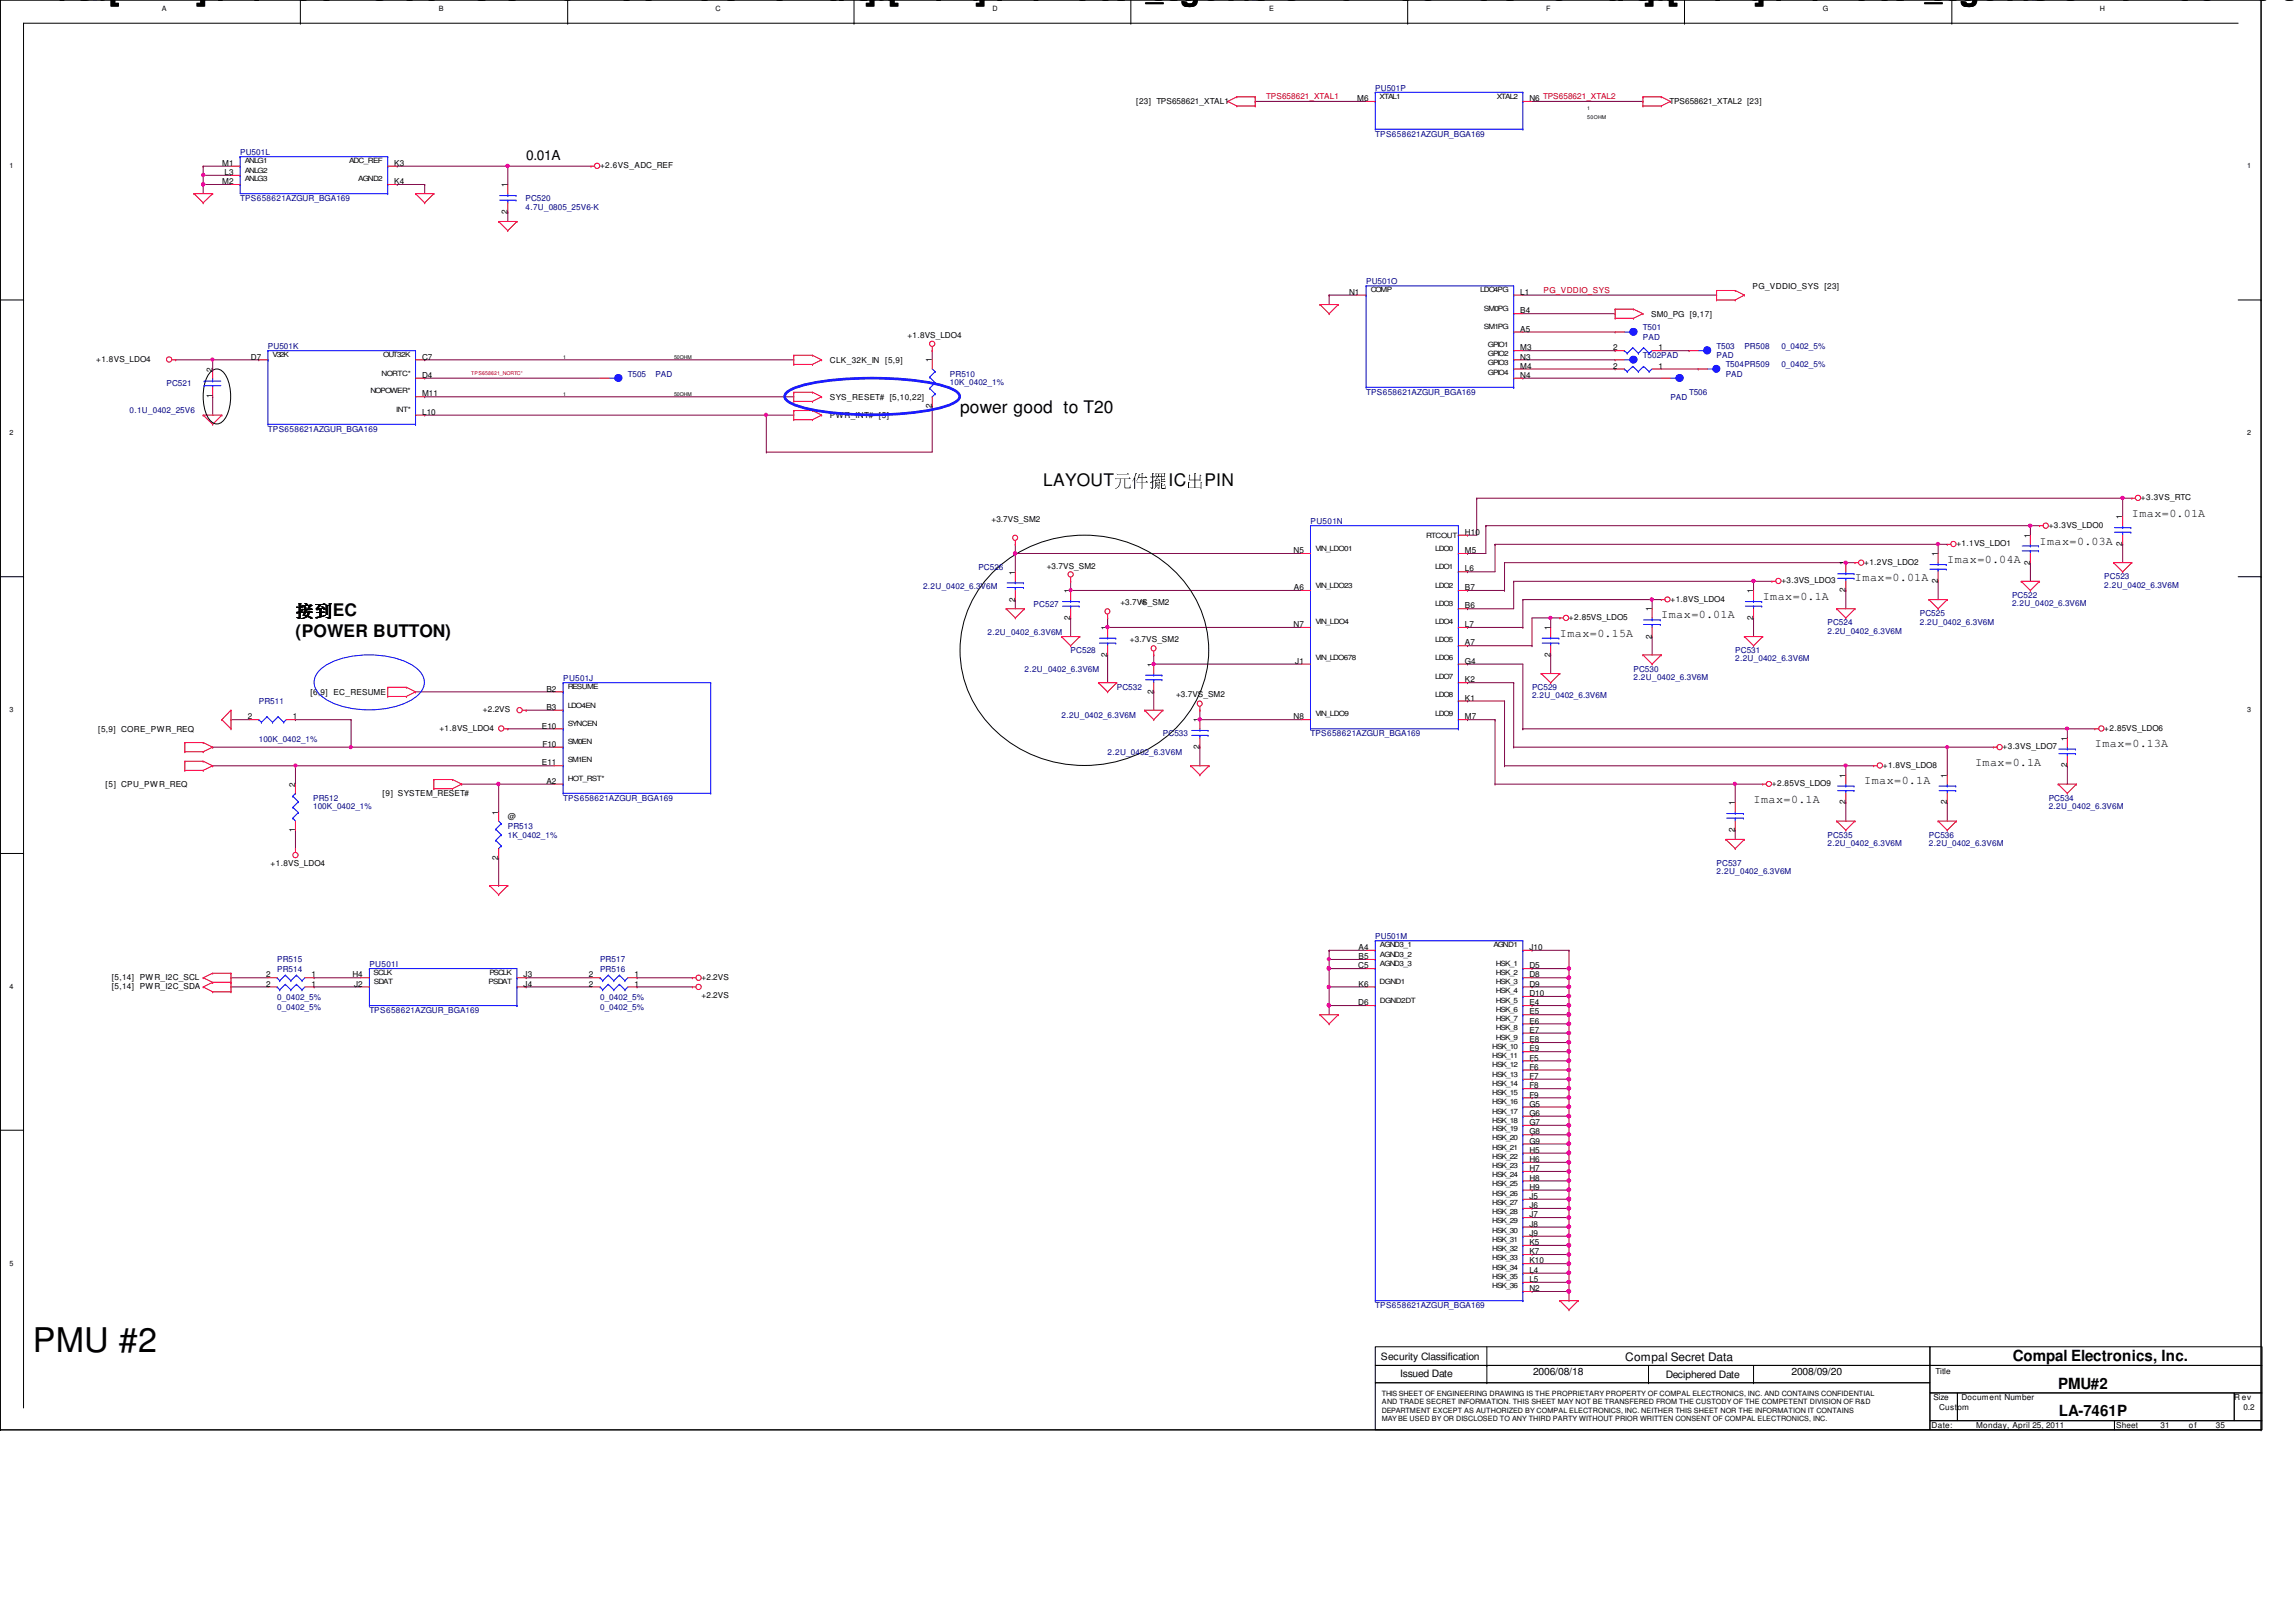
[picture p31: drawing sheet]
<svg xmlns="http://www.w3.org/2000/svg" width="297mm" height="210mm" viewBox="0 0 297 210" stroke-linecap="round" stroke-linejoin="round" font-family="sans-serif">
<defs><g id="words">
<text font-size="4.4" x="4.2" y="175">PMU #2</text>
<g font-size="4.2">
<text x="4" y="0">Changed with the DEMO VERSION of CAD-KAS PDF-Editor (http://www.cadkas.com).</text>
<text x="104.8" y="0">Changed with the DEMO VERSION of CAD-KAS PDF-Editor (http://www.cadkas.com).</text>
<text x="205.6" y="0">Changed with the DEMO VERSION of CAD-KAS</text>
</g>
<g font-size="2.2">
<text x="124.2" y="53.4">power good to T20</text>
<text x="135" y="62.9">LAYOUT元元元IC元PIN</text>
<text x="38.2" y="79.7">接接EC</text>
<text x="38.2" y="82.4">(POWER BUTTON)</text>
</g>
<g font-size="2">
<text x="260.4" y="176.1">Compal Electronics, Inc.</text>
<text x="266.3" y="179.7">PMU#2</text>
<text x="266.4" y="183.3">LA-7461P</text>
</g>
<text font-size="1.8" x="68.1" y="20.7">0.01A</text>
<g font-size="1.5">
<text x="263.9" y="70.5">Imax=0.03A</text>
<text x="275.8" y="66.9">Imax=0.01A</text>
<text x="228" y="77.6">Imax=0.1A</text>
<text x="240" y="75.2">Imax=0.01A</text>
<text x="251.9" y="72.9">Imax=0.04A</text>
<text x="201.8" y="82.4">Imax=0.15A</text>
<text x="214.9" y="80">Imax=0.01A</text>
<text x="241.2" y="101.5">Imax=0.1A</text>
<text x="255.5" y="99.1">Imax=0.1A</text>
<text x="271" y="96.7">Imax=0.13A</text>
<text x="226.9" y="103.9">Imax=0.1A</text>
<text x="210.3" y="176.1">Compal Secret Data</text>
</g>
<g font-size="1.3">
<text x="178.6" y="175.9">Security Classification</text>
<text x="181.1" y="178.2">Issued Date</text>
<text x="198.3" y="177.9">2006/08/18</text>
<text x="215.5" y="178.4">Deciphered Date</text>
<text x="231.8" y="177.9">2008/09/20</text>
</g>
<g font-size="1.1" fill="#000080">
<text x="177.9" y="11.7">PU501P</text>
<text x="177.9" y="17.7">TPS658621AZGUR_BGA169</text>
<text x="31.1" y="20.1">PU501L</text>
<text x="31.1" y="26">TPS658621AZGUR_BGA169</text>
<text x="68" y="26">PC520</text>
<text x="68" y="27.1">4.7U_0805_25V6-K</text>
<text x="176.7" y="36.8">PU501O</text>
<text x="34.7" y="45.1">PU501K</text>
<text x="212.6" y="42.8">T501</text>
<text x="212.6" y="43.9">PAD</text>
<text x="212.6" y="46.4">T502PAD</text>
<text x="222.1" y="45.1">T503</text>
<text x="222.1" y="46.4">PAD</text>
<text x="223.3" y="47.5">T504PR509</text>
<text x="225.7" y="45.1">PR508</text>
<text x="230.5" y="47.5">0_0402_5%</text>
<text x="230.5" y="45.1">0_0402_5%</text>
<text x="16.8" y="53.5">0.1U_0402_25V6</text>
<text x="21.5" y="49.9">PC521</text>
<text x="81.2" y="48.7">T505</text>
<text x="84.8" y="48.7">PAD</text>
<text x="122.9" y="48.7">PR510</text>
<text x="122.9" y="49.8">10K_0402_1%</text>
<text x="176.7" y="51.1">TPS658621AZGUR_BGA169</text>
<text x="216.1" y="51.8">PAD</text>
<text x="218.5" y="51.1">T506</text>
<text x="223.3" y="48.7">PAD</text>
<text x="34.7" y="55.9">TPS658621AZGUR_BGA169</text>
<text x="169.5" y="67.8">PU501N</text>
<text x="119.4" y="76.2">2.2U_0402_6.3V6M</text>
<text x="126.6" y="73.8">PC526</text>
<text x="260.3" y="77.4">PC522</text>
<text x="272.2" y="75">PC523</text>
<text x="272.2" y="76.1">2.2U_0402_6.3V6M</text>
<text x="127.8" y="82.2">2.2U_0402_6.3V6M</text>
<text x="133.7" y="78.6">PC527</text>
<text x="236.4" y="80.9">PC524</text>
<text x="236.4" y="82">2.2U_0402_6.3V6M</text>
<text x="248.4" y="79.8">PC525</text>
<text x="248.4" y="80.9">2.2U_0402_6.3V6M</text>
<text x="260.3" y="78.4">2.2U_0402_6.3V6M</text>
<text x="72.9" y="88.1">PU501J</text>
<text x="132.5" y="86.9">2.2U_0402_6.3V6M</text>
<text x="138.5" y="84.5">PC528</text>
<text x="144.5" y="89.3">PC532</text>
<text x="198.2" y="89.3">PC529</text>
<text x="211.3" y="86.9">PC530</text>
<text x="211.3" y="88">2.2U_0402_6.3V6M</text>
<text x="224.5" y="84.5">PC531</text>
<text x="224.5" y="85.6">2.2U_0402_6.3V6M</text>
<text x="33.5" y="91.1">PR511</text>
<text x="137.3" y="92.9">2.2U_0402_6.3V6M</text>
<text x="150.4" y="95.3">PC533</text>
<text x="169.5" y="95.3">TPS658621AZGUR_BGA169</text>
<text x="198.2" y="90.4">2.2U_0402_6.3V6M</text>
<text x="33.5" y="96">100K_0402_1%</text>
<text x="143.3" y="97.7">2.2U_0402_6.3V6M</text>
<text x="40.5" y="103.6">PR512</text>
<text x="40.5" y="104.7">100K_0402_1%</text>
<text x="65.7" y="107.2">PR513</text>
<text x="72.9" y="103.6">TPS658621AZGUR_BGA169</text>
<text x="265" y="103.6">PC534</text>
<text x="265" y="104.7">2.2U_0402_6.3V6M</text>
<text x="65.7" y="108.4">1K_0402_1%</text>
<text x="222.1" y="112">PC537</text>
<text x="222.1" y="113.1">2.2U_0402_6.3V6M</text>
<text x="236.4" y="108.4">PC535</text>
<text x="236.4" y="109.5">2.2U_0402_6.3V6M</text>
<text x="249.6" y="108.4">PC536</text>
<text x="249.6" y="109.5">2.2U_0402_6.3V6M</text>
<text x="35.9" y="124.5">PR515</text>
<text x="35.9" y="125.7">PR514</text>
<text x="47.8" y="125.1">PU501I</text>
<text x="77.6" y="125.7">PR516</text>
<text x="77.6" y="124.5">PR517</text>
<text x="177.9" y="121.5">PU501M</text>
<text x="35.9" y="129.4">0_0402_5%</text>
<text x="35.9" y="130.6">0_0402_5%</text>
<text x="47.8" y="131.1">TPS658621AZGUR_BGA169</text>
<text x="77.6" y="130.6">0_0402_5%</text>
<text x="77.6" y="129.4">0_0402_5%</text>
<text x="177.9" y="169.3">TPS658621AZGUR_BGA169</text>
</g>
<g font-size="1.1">
<text x="147" y="13.5">[23] TPS658621_XTAL1</text>
<text x="175.6" y="13.1">M6</text>
<text x="197.9" y="13.1">N6 TPS658621_XTAL2</text>
<text x="216" y="13.5">TPS658621_XTAL2 [23]</text>
<text x="28.7" y="21.5">M1</text>
<text x="28.7" y="23.8">M2</text>
<text x="29" y="22.6">L3</text>
<text x="51" y="23.8">K4</text>
<text x="51" y="21.5">K3</text>
<text x="77.6" y="21.8">+2.6VS_ADC_REF</text>
<text x="65.7" y="27.7" transform="rotate(-90 65.7 27.7)">2</text>
<text x="65.7" y="24.2" transform="rotate(-90 65.7 24.2)">1</text>
<text x="174.5" y="38.1">N1</text>
<text x="196.7" y="40.6">B4</text>
<text x="196.7" y="38.1">L1</text>
<text x="213.6" y="41">SM0_PG [9,17]</text>
<text x="226.7" y="37.4">PG_VDDIO_SYS [23]</text>
<text x="12.4" y="46.8">+1.8VS_LDO4</text>
<text x="32.5" y="46.5">D7</text>
<text x="54.6" y="46.5">C7</text>
<text x="107.4" y="46.9">CLK_32K_IN [5,9]</text>
<text x="117.4" y="43.7">+1.8VS_LDO4</text>
<text x="120.6" y="46.9" transform="rotate(-90 120.6 46.9)">1</text>
<text x="196.7" y="47.7">M4</text>
<text x="196.7" y="46.5">N3</text>
<text x="196.7" y="45.3">M3</text>
<text x="196.7" y="42.9">A5</text>
<text x="208.7" y="47.7">2</text>
<text x="208.7" y="45.3">2</text>
<text x="214.6" y="47.7">1</text>
<text x="214.6" y="45.3">1</text>
<text x="27.5" y="51.6" transform="rotate(-90 27.5 51.6)">1</text>
<text x="27.5" y="48.1" transform="rotate(-90 27.5 48.1)">2</text>
<text x="54.6" y="53.7">L10</text>
<text x="54.6" y="51.3">M11</text>
<text x="54.6" y="48.9">D4</text>
<text x="107.4" y="51.7">SYS_RESET# [5,10,22]</text>
<text x="120.6" y="52.8" transform="rotate(-90 120.6 52.8)">2</text>
<text x="196.7" y="48.9">N4</text>
<text x="107.4" y="54.1">PWR_INT# [5]</text>
<text x="277" y="64.7">+3.3VS_RTC</text>
<text x="128.3" y="67.6">+3.7VS_SM2</text>
<text x="167.3" y="71.6">N5</text>
<text x="189.5" y="71.6">M5</text>
<text x="189.5" y="69.2">H10</text>
<text x="250.7" y="72" transform="rotate(-90 250.7 72)">1</text>
<text x="253.1" y="70.7">+1.1VS_LDO1</text>
<text x="262.6" y="69.6" transform="rotate(-90 262.6 69.6)">1</text>
<text x="265" y="68.3">+3.3VS_LDO0</text>
<text x="274.6" y="70.7" transform="rotate(-90 274.6 70.7)">2</text>
<text x="274.6" y="67.2" transform="rotate(-90 274.6 67.2)">1</text>
<text x="131.3" y="77.9" transform="rotate(-90 131.3 77.9)">2</text>
<text x="131.3" y="74.4" transform="rotate(-90 131.3 74.4)">1</text>
<text x="135.4" y="73.6">+3.7VS_SM2</text>
<text x="138.5" y="76.8" transform="rotate(-90 138.5 76.8)">1</text>
<text x="167.4" y="76.4">A6</text>
<text x="189.5" y="76.4">B7</text>
<text x="189.5" y="74">L6</text>
<text x="216.1" y="77.9">+1.8VS_LDO4</text>
<text x="226.8" y="76.8" transform="rotate(-90 226.8 76.8)">1</text>
<text x="230.5" y="75.5">+3.3VS_LDO3</text>
<text x="238.8" y="76.7" transform="rotate(-90 238.8 76.7)">2</text>
<text x="238.8" y="73.2" transform="rotate(-90 238.8 73.2)">1</text>
<text x="241.2" y="73.1">+1.2VS_LDO2</text>
<text x="250.7" y="75.4" transform="rotate(-90 250.7 75.4)">2</text>
<text x="262.6" y="73.1" transform="rotate(-90 262.6 73.1)">2</text>
<text x="138.5" y="80.2" transform="rotate(-90 138.5 80.2)">2</text>
<text x="143.3" y="81.5" transform="rotate(-90 143.3 81.5)">1</text>
<text x="144.9" y="78.3">+3.7VS_SM2</text>
<text x="146.2" y="83.1">+3.7VS_SM2</text>
<text x="167.3" y="81.2">N7</text>
<text x="189.5" y="83.5">A7</text>
<text x="189.5" y="81.2">L7</text>
<text x="189.5" y="78.7">B6</text>
<text x="200.6" y="81.5" transform="rotate(-90 200.6 81.5)">1</text>
<text x="203" y="80.2">+2.85VS_LDO5</text>
<text x="213.7" y="82.6" transform="rotate(-90 213.7 82.6)">2</text>
<text x="213.7" y="79.1" transform="rotate(-90 213.7 79.1)">1</text>
<text x="226.8" y="80.2" transform="rotate(-90 226.8 80.2)">2</text>
<text x="40.2" y="89.9">[6,9] EC_RESUME</text>
<text x="70.7" y="89.5">B2</text>
<text x="143.3" y="85" transform="rotate(-90 143.3 85)">2</text>
<text x="149.2" y="89.8" transform="rotate(-90 149.2 89.8)">2</text>
<text x="149.2" y="86.3" transform="rotate(-90 149.2 86.3)">1</text>
<text x="167.6" y="85.9">J1</text>
<text x="189.5" y="88.3">K2</text>
<text x="189.5" y="85.9">G4</text>
<text x="200.6" y="85" transform="rotate(-90 200.6 85)">2</text>
<text x="12.7" y="94.7">[5,9] CORE_PWR_REQ</text>
<text x="32" y="93.1">2</text>
<text x="37.9" y="93.1">1</text>
<text x="56.9" y="94.6">+1.8VS_LDO4</text>
<text x="62.5" y="92.2">+2.2VS</text>
<text x="70.1" y="94.3">E10</text>
<text x="70.7" y="91.9">B3</text>
<text x="152.1" y="90.3">+3.7VS_SM2</text>
<text x="155.2" y="93.5" transform="rotate(-90 155.2 93.5)">1</text>
<text x="167.3" y="93.1">N8</text>
<text x="189.5" y="93.1">M7</text>
<text x="189.5" y="90.7">K1</text>
<text x="267.4" y="95.8" transform="rotate(-90 267.4 95.8)">1</text>
<text x="272.2" y="94.6">+2.85VS_LDO6</text>
<text x="13.7" y="101.9">[5] CPU_PWR_REQ</text>
<text x="38.2" y="101.8" transform="rotate(-90 38.2 101.8)">2</text>
<text x="70.1" y="99.1">E11</text>
<text x="70.2" y="96.6">F10</text>
<text x="70.7" y="101.4">A2</text>
<text x="155.2" y="96.9" transform="rotate(-90 155.2 96.9)">2</text>
<text x="229.2" y="101.7">+2.85VS_LDO9</text>
<text x="238.8" y="100.6" transform="rotate(-90 238.8 100.6)">1</text>
<text x="243.6" y="99.4">+1.8VS_LDO8</text>
<text x="251.9" y="100.6" transform="rotate(-90 251.9 100.6)">1</text>
<text x="259.1" y="96.9">+3.3VS_LDO7</text>
<text x="267.4" y="99.3" transform="rotate(-90 267.4 99.3)">2</text>
<text x="38.2" y="107.7" transform="rotate(-90 38.2 107.7)">1</text>
<text x="49.5" y="103">[9] SYSTEM_RESET#</text>
<text x="64.5" y="105.4" transform="rotate(-90 64.5 105.4)">1</text>
<text x="65.7" y="106">@</text>
<text x="224.4" y="107.7" transform="rotate(-90 224.4 107.7)">2</text>
<text x="224.4" y="104.2" transform="rotate(-90 224.4 104.2)">1</text>
<text x="238.8" y="104.1" transform="rotate(-90 238.8 104.1)">2</text>
<text x="251.9" y="104.1" transform="rotate(-90 251.9 104.1)">2</text>
<text x="35" y="112">+1.8VS_LDO4</text>
<text x="64.5" y="111.3" transform="rotate(-90 64.5 111.3)">2</text>
<text x="175.7" y="125.3">C5</text>
<text x="175.8" y="124.1">B5</text>
<text x="175.8" y="122.9">A4</text>
<text x="197.9" y="125.3">D5</text>
<text x="197.9" y="122.9">J10</text>
<text x="14.5" y="128">[5,14] PWR_I2C_SDA</text>
<text x="14.5" y="126.8">[5,14] PWR_I2C_SCL</text>
<text x="34.4" y="126.5">2</text>
<text x="34.4" y="127.7">2</text>
<text x="40.3" y="126.5">1</text>
<text x="40.3" y="127.7">1</text>
<text x="45.6" y="126.5">H4</text>
<text x="45.8" y="127.7">J2</text>
<text x="67.7" y="127.7">J4</text>
<text x="67.7" y="126.5">J3</text>
<text x="76.2" y="127.7">2</text>
<text x="76.2" y="126.5">2</text>
<text x="82.1" y="127.7">1</text>
<text x="82.1" y="126.5">1</text>
<text x="90.8" y="126.8">+2.2VS</text>
<text x="90.8" y="129.2">+2.2VS</text>
<text x="175.7" y="130.1">D6</text>
<text x="175.8" y="127.7">K6</text>
<text x="197.9" y="131.3">E5</text>
<text x="197.9" y="130.1">E4</text>
<text x="197.9" y="128.9">D10</text>
<text x="197.9" y="127.7">D9</text>
<text x="197.9" y="126.5">D8</text>
<text x="197.9" y="137.2">F5</text>
<text x="197.9" y="136.1">E9</text>
<text x="197.9" y="134.9">E8</text>
<text x="197.9" y="133.6">E7</text>
<text x="197.9" y="132.5">E6</text>
<text x="197.9" y="143.2">G5</text>
<text x="197.9" y="142">F9</text>
<text x="197.9" y="140.8">F8</text>
<text x="197.9" y="139.6">F7</text>
<text x="197.9" y="138.4">F6</text>
<text x="197.9" y="149.2">H5</text>
<text x="197.9" y="148">G9</text>
<text x="197.9" y="146.8">G8</text>
<text x="197.9" y="145.6">G7</text>
<text x="197.9" y="144.4">G6</text>
<text x="197.9" y="155.2">J5</text>
<text x="197.9" y="154">H9</text>
<text x="197.9" y="152.8">H8</text>
<text x="197.9" y="151.6">H7</text>
<text x="197.9" y="150.4">H6</text>
<text x="197.9" y="161.1">K5</text>
<text x="197.9" y="159.9">J9</text>
<text x="197.9" y="158.7">J8</text>
<text x="197.9" y="157.5">J7</text>
<text x="197.9" y="156.3">J6</text>
<text x="197.9" y="167.1">N2</text>
<text x="197.9" y="165.9">L5</text>
<text x="197.9" y="164.7">L4</text>
<text x="197.9" y="163.5">K10</text>
<text x="197.9" y="162.3">K7</text>
<text x="250.4" y="177.8">Title</text>
<text x="249.9" y="184.8">Date:</text>
<text x="250.1" y="181.2">Size</text>
<text x="250.9" y="182.4">Custom</text>
<text x="253.7" y="181.2">Document Number</text>
<text x="255.6" y="184.8">Monday, April 25, 2011</text>
<text x="273.8" y="184.8">Sheet</text>
<text x="279.5" y="184.8">31</text>
<text x="283.2" y="184.8">of</text>
<text x="286.7" y="184.8">35</text>
<text x="289" y="181.2">R ev</text>
<text x="290.2" y="182.4">0.2</text>
</g>
<g font-size="1.1" fill="#f00">
<text x="163.8" y="12.9">TPS658621_XTAL1</text>
<text x="199.7" y="37.9">PG_VDDIO_SYS</text>
</g>
<g font-size=".9">
<text x="21" y="1.4">A</text>
<text x="56.8" y="1.4">B</text>
<text x="92.6" y="1.4">C</text>
<text x="128.4" y="1.4">D</text>
<text x="164.2" y="1.4">E</text>
<text x="200" y="1.4">F</text>
<text x="235.8" y="1.4">G</text>
<text x="271.6" y="1.4">H</text>
<text x="178.5" y="12.8">XTAL1</text>
<text x="193.6" y="12.8">XTAL2</text>
<text x="1.2" y="21.8">1</text>
<text x="31.7" y="22.4">ANLG2</text>
<text x="31.7" y="21.1">ANLG1</text>
<text x="31.7" y="23.4">ANLG3</text>
<text x="45.2" y="21.1">ADC_REF</text>
<text x="46.4" y="23.4">AGND2</text>
<text x="290.7" y="21.8">1</text>
<text x="177.3" y="37.8">COMP</text>
<text x="191.5" y="37.8">LDO4PG</text>
<text x="192" y="40.3">SM0PG</text>
<text x="35.3" y="46.2">V32K</text>
<text x="49.6" y="46.2">OUT32K</text>
<text x="192" y="42.6">SM1PG</text>
<text x="192.5" y="47.3">GPIO3</text>
<text x="192.5" y="46.1">GPIO2</text>
<text x="192.5" y="44.9">GPIO1</text>
<text x="47.9" y="50.9">NOPOWER*</text>
<text x="49.4" y="48.6">NORTC*</text>
<text x="51.3" y="53.3">INT*</text>
<text x="192.5" y="48.5">GPIO4</text>
<text x="1.2" y="56.3">2</text>
<text x="290.7" y="56.3">2</text>
<text x="170.2" y="71.3">VIN_LDO01</text>
<text x="184.5" y="69.6">RTCOUT</text>
<text x="185.7" y="71.3">LDO0</text>
<text x="170.2" y="76.1">VIN_LDO23</text>
<text x="185.7" y="76.1">LDO2</text>
<text x="185.7" y="73.7">LDO1</text>
<text x="170.2" y="80.8">VIN_LDO4</text>
<text x="185.7" y="83.1">LDO5</text>
<text x="185.7" y="80.8">LDO4</text>
<text x="185.7" y="78.4">LDO3</text>
<text x="73.4" y="89.2">RESUME</text>
<text x="170.2" y="85.5">VIN_LDO678</text>
<text x="185.7" y="87.9">LDO7</text>
<text x="185.7" y="85.5">LDO6</text>
<text x="1.2" y="92.2">3</text>
<text x="73.4" y="94">SYNCEN</text>
<text x="73.4" y="91.6">LDO4EN</text>
<text x="170.2" y="92.7">VIN_LDO9</text>
<text x="185.7" y="92.7">LDO9</text>
<text x="185.7" y="90.3">LDO8</text>
<text x="290.7" y="92.2">3</text>
<text x="73.4" y="98.6">SM1EN</text>
<text x="73.4" y="96.2">SM0EN</text>
<text x="73.4" y="101">HOT_RST*</text>
<text x="178.5" y="125">AGND3_3</text>
<text x="178.5" y="123.8">AGND3_2</text>
<text x="178.5" y="122.6">AGND3_1</text>
<text x="193.2" y="122.6">AGND1</text>
<text x="193.5" y="125">HSK_1</text>
<text x="1.2" y="128">4</text>
<text x="48.3" y="126.2">SCLK</text>
<text x="48.4" y="127.4">SDAT</text>
<text x="63.2" y="127.4">PSDAT</text>
<text x="63.3" y="126.2">PSCLK</text>
<text x="178.5" y="127.4">DGND1</text>
<text x="178.5" y="129.8">DGND2DT</text>
<text x="193.5" y="131">HSK_6</text>
<text x="193.5" y="129.8">HSK_5</text>
<text x="193.5" y="128.6">HSK_4</text>
<text x="193.5" y="127.4">HSK_3</text>
<text x="193.5" y="126.2">HSK_2</text>
<text x="193" y="136.9">HSK_11</text>
<text x="193" y="135.8">HSK_10</text>
<text x="193.5" y="134.5">HSK_9</text>
<text x="193.5" y="133.3">HSK_8</text>
<text x="193.5" y="132.2">HSK_7</text>
<text x="193" y="142.9">HSK_16</text>
<text x="193" y="141.7">HSK_15</text>
<text x="193" y="140.5">HSK_14</text>
<text x="193" y="139.3">HSK_13</text>
<text x="193" y="138.1">HSK_12</text>
<text x="193" y="149.9">HSK_22</text>
<text x="193" y="148.8">HSK_21</text>
<text x="193" y="147.6">HSK_20</text>
<text x="193" y="146.4">HSK_19</text>
<text x="193" y="145.3">HSK_18</text>
<text x="193" y="144.1">HSK_17</text>
<text x="193" y="155.9">HSK_27</text>
<text x="193" y="154.7">HSK_26</text>
<text x="193" y="153.5">HSK_25</text>
<text x="193" y="152.4">HSK_24</text>
<text x="193" y="151.1">HSK_23</text>
<text x="193" y="161.9">HSK_32</text>
<text x="193" y="160.7">HSK_31</text>
<text x="193" y="159.5">HSK_30</text>
<text x="193" y="158.3">HSK_29</text>
<text x="193" y="157.1">HSK_28</text>
<text x="1.2" y="163.8">5</text>
<text x="193" y="166.7">HSK_36</text>
<text x="193" y="165.5">HSK_35</text>
<text x="193" y="164.3">HSK_34</text>
<text x="193" y="163.1">HSK_33</text>
<text x="178.8" y="182.8">DEPARTMENT EXCEPT AS AUTHORIZED BY COMPAL ELECTRONICS, INC. NEITHER THIS SHEET NOR THE INFORMATION IT CONTAINS</text>
<text x="178.8" y="183.9">MAY BE USED BY OR DISCLOSED TO ANY THIRD PARTY WITHOUT PRIOR WRITTEN CONSENT OF COMPAL ELECTRONICS, INC.</text>
<text x="178.8" y="181.7">AND TRADE SECRET INFORMATION. THIS SHEET MAY NOT BE TRANSFERED FROM THE CUSTODY OF THE COMPETENT DIVISION OF R&amp;D</text>
<text x="178.8" y="180.6">THIS SHEET OF ENGINEERING DRAWING IS THE PROPRIETARY PROPERTY OF COMPAL ELECTRONICS, INC. AND CONTAINS CONFIDENTIAL</text>
</g>
<g font-size=".7">
<text x="205.4" y="14.2">1</text>
<text x="205.4" y="15.5">50OHM</text>
<text x="72.9" y="46.5">1</text>
<text x="87.2" y="46.5">50OHM</text>
<text x="72.9" y="51.3">1</text>
<text x="87.2" y="51.3">50OHM</text>
<text x="147.5" y="78.1">N8</text>
</g>
<text font-size=".7" fill="#f00" x="61" y="48.5">TPS658621_NORTC*</text>
</g></defs>
<g fill="none" stroke="#000" stroke-width=".13">
<path d="M0 0h.1M0 0h292.5v185M0 0v185M3 3h.1M3 3v179.1M3 3h286.6M38.9 3h.1M38.9 0v3M73.4 3h.1M73.4 0v3M110.5 3h.1M110.5 0v3"/>
<path d="M146.3 3h.1M146.3 0v3M182.1 3h.1M182.1 0v3M217.9 3h.1M217.9 0v3M252.5 3h.1M252.5 0v3M0 38.8h3M3 38.8h.1M289.6 38.8h2.9M292.5 38.8h.1"/>
<path d="M27.3 48.1a1.14 1.14 0 0 1 1.9 .4 6.1 6.1 0 0 1 0 5.6 1.19 1.19 0 0 1-1.1 .8 1.19 1.19 0 0 1-1.2-.8 6.2 6.2 0 0 1 0-5.6zM0 74.6h3M3 74.6h.1M128.9 73.6a16.9 16.9 0 0 1 24.7 2.2 14.1 14.1 0 0 1-3.1 19.9 16.9 16.9 0 0 1-23.6-3.2 14.1 14.1 0 0 1 2-18.9zM289.6 74.6h2.9M292.5 74.6h.1M0 110.4h3M3 110.4h.1M0 146.3h3M3 146.3h.1M177.9 174.3h71.8v2.4h-71.8zM177.9 176.7h71.8v2.2h-71.8z"/>
<path d="M177.9 178.9h71.8v6.1h-71.8zM192.4 176.7h.1M192.4 178.9h.1M192.4 174.3v4.6M213.3 178.9h.1M213.3 176.7v2.2M226.9 178.9h.1M226.9 176.7v2.2M249.7 174.3h42.9v2.4h-42.9zM249.7 176.7h42.9v3.6h-42.9zM0 185h.1M0 185h292.5"/>
<path d="M3 182.1h.1M249.7 180.3h3.5v3.6h-3.5zM249.7 183.9h23.9v1.1h-23.9zM253.2 180.3h35.8v3.6h-35.8zM273.6 183.9h19v1.1h-19zM289 180.3h3.6v3.6h-3.6zM292.5 185h.1"/>
</g>
<g fill="none" stroke="#800040" stroke-width=".13">
<path d="M162.4 13.1h.1M162.4 13.1h14.3M198.2 13.1h14.4M212.6 13.1h.1M26.3 23.9h.1M26.3 21.5h.1M26.3 22.7h.1M26.3 23.9h3.6M26.3 21.5v3.6M26.3 21.5h3.6M26.3 22.7h3.6M51.4 23.9h.1"/>
<path d="M51.4 21.5h.1M51.4 23.9h3.5M51.4 21.5h25.1M54.9 23.9h.1M54.9 23.9v1.2M65.7 27.5h.1M65.7 21.5h.1M65.7 21.5v2.4M65.7 27.5v1.2M172 38.2h.1M172 38.2v1.2M172 38.2h3.5"/>
<path d="M197 38.2h25.1M222.1 38.2h.1M22.7 46.6h10.8M27.5 51.4h.1M27.5 46.6h.1M27.5 47.8h.1M27.5 46.6v1.2M27.5 51.4v2.3M33.5 46.6h.1M54.9 46.6h.1M54.9 51.4h.1M54.9 48.9h.1"/>
<path d="M54.9 53.7h.1M54.9 46.6h47.8M54.9 53.7h47.8M54.9 51.4h47.8M54.9 48.9h22.7M99.1 53.7h.1M99.1 58.5h.1M99.1 53.7v4.8M120.6 52.5h.1M120.6 45.4h.1M120.6 45.4v1.2M120.6 52.5v6h-21.5"/>
<path d="M197 48.9h.1M197 46.6h12M197 48.9h17.9M197 40.6h12M197 43h12M197 45.4h12M197 47.8h12M209 40.6h.1M209 43h.1M209 45.4h.1M209 46.6h.1M209 47.8h.1"/>
<path d="M214.9 45.4h3.6M214.9 47.8h4.8M218.5 45.4h.1M219.7 47.8h.1M131.4 77.6h.1M131.4 71.6h.1M131.4 70.4h.1M131.4 70.4v3.6M131.4 77.6v1.2M131.4 71.6h37M138.5 80h.1M138.5 76.4h.1"/>
<path d="M138.5 75.2h.1M138.5 75.2v1.2M138.5 80v2.4M138.5 76.4h29.9M143.3 80h.1M143.3 80v1.2M189.9 71.6h.1M189.9 74h.1M189.9 76.4h.1M189.9 78.8h.1M189.9 69.3h.1M189.9 76.4h4.7"/>
<path d="M191 64.5h.1M191 64.5h84.8M191 64.5v4.8h-1.1M192.2 68h.1M192.2 68v3.6h-2.3M192.2 68h71.7M193.4 70.4h.1M193.4 70.4h58.5M193.4 70.4v3.6h-3.5M194.6 76.4h.1M195.8 75.2h.1M195.8 75.2h33.4"/>
<path d="M195.8 75.2v3.6h-5.9M197 77.6h.1M197 77.6v3.6M197 77.6h17.9M200.6 80h.1M200.6 80v1.2M201.8 80h-3.6v3.6M213.7 77.6h.1M213.7 77.6v1.2M226.9 80h.1M226.9 75.2h.1M226.9 75.2v1.2"/>
<path d="M226.9 80v2.4M238.8 76.4h.1M238.8 72.8h.1M238.8 76.4v2.4M240 72.8h-45.4v3.6M250.7 70.4h.1M250.7 75.2h.1M250.7 70.4v1.2M250.7 75.2v2.4M262.7 72.8h.1M262.7 68h.1M262.7 68v1.3"/>
<path d="M262.7 72.8v2.4M274.6 70.4h.1M274.6 64.5h.1M274.6 64.5v2.3M274.6 70.4v2.4M27.5 99.1h.1M27.5 96.7h.1M27.5 96.7h44.2M27.5 99.1h44.2M29.9 93.1h.1M29.9 93.1h2.4M38.2 99.1h.1"/>
<path d="M38.2 93.1h.1M38.2 93.1h7.2M38.2 99.1v2.4M45.4 96.7h.1M45.4 93.1h.1M45.4 93.1v3.6M53.8 89.5h.1M53.8 89.5h17.9M65.7 94.3h.1M65.7 94.3h6M68.1 91.9h.1M68.1 91.9h3.6"/>
<path d="M143.3 84.8h.1M143.3 81.2h.1M143.3 84.8v3.5M143.3 81.2h25.1M149.3 89.5h.1M149.3 85.9h.1M149.3 84.8h.1M149.3 84.8v1.1M149.3 89.5v2.4M149.3 85.9h19.1M155.2 96.7h.1M155.2 93.1h.1"/>
<path d="M155.2 91.9h.1M155.2 91.9v1.2M155.2 96.7v2.4M155.2 93.1h13.2M189.9 83.6h.1M189.9 85.9h.1M189.9 88.3h.1M189.9 90.7h.1M189.9 93.1h.1M189.9 81.2h.1M189.9 83.6h8.3M189.9 85.9h7.1v8.4"/>
<path d="M189.9 88.3h5.9M189.9 90.7h4.7M189.9 93.1h3.5M189.9 81.2h7.1M193.4 93.1h.1M193.4 93.1v8.4M194.6 90.7h.1M194.6 99.1h.1M194.6 99.1h47.8M194.6 90.7v8.4M195.8 88.3h.1M195.8 96.7h.1"/>
<path d="M195.8 96.7h62.1M195.8 88.3v8.4M197 94.3h.1M197 81.2h.1M197 94.3h74M198.2 83.6h.1M200.6 84.8h.1M200.6 84.8v2.4M213.7 82.4h.1M213.7 82.4v2.4M238.8 99.1h.1M238.8 99.1v1.2"/>
<path d="M251.9 96.7h.1M251.9 96.7v3.6M267.5 99.1h.1M267.5 94.3h.1M267.5 94.3v1.2M267.5 99.1v2.4M38.2 107.4h.1M38.2 107.4v2.4M59.7 101.5h.1M59.7 101.5h12M64.5 101.5h.1M64.5 114.6h.1"/>
<path d="M64.5 101.5v3.6M64.5 111v3.6M193.4 101.5h.1M193.4 101.5h34.6M224.5 101.5h.1M224.5 107.4h.1M224.5 101.5v2.3M224.5 107.4v1.2M238.8 103.8h.1M238.8 103.8v2.5M251.9 103.8h.1M251.9 103.8v2.5"/>
<path d="M29.9 126.5h.1M29.9 127.7h.1M29.9 127.7h4.8M29.9 126.5h4.8M40.6 126.5h.1M40.6 127.7h.1M40.6 127.7h6M40.6 126.5h6M68.1 126.5h.1M68.1 127.7h.1M68.1 127.7h8.4M68.1 126.5h8.4"/>
<path d="M82.4 127.7h.1M82.4 126.5h.1M82.4 127.7h7.2M82.4 126.5h7.2M172 130.1h.1M172 127.7h.1M172 125.3h.1M172 124.2h.1M172 123h.1M172 123v8.3M172 124.2h4.7M172 127.7h4.7"/>
<path d="M172 123h4.7M172 130.1h4.7M172 125.3h4.7M198.2 139.7h.1M198.2 137.3h.1M198.2 134.9h.1M198.2 132.5h.1M198.2 130.1h.1M198.2 127.7h.1M198.2 125.3h.1M198.2 123h.1M198.2 127.7h4.8"/>
<path d="M198.2 123h4.8M198.2 130.1h4.8M198.2 125.3h4.8M198.2 138.5h4.8M198.2 136.1h4.8M198.2 133.7h4.8M198.2 131.3h4.8M198.2 128.9h4.8M198.2 126.5h4.8M198.2 139.7h4.8M198.2 137.3h4.8M198.2 134.9h4.8"/>
<path d="M198.2 132.5h4.8M203 138.5h.1M203 139.7h.1M203 136.1h.1M203 137.3h.1M203 133.7h.1M203 134.9h.1M203 131.3h.1M203 132.5h.1M203 128.9h.1M203 130.1h.1M203 126.5h.1"/>
<path d="M203 127.7h.1M203 123h.1M203 123v45.3M198.2 160h.1M198.2 156.4h.1M198.2 154h.1M198.2 151.6h.1M198.2 149.2h.1M198.2 146.9h.1M198.2 144.4h.1M198.2 142.1h.1M198.2 158.8h4.8"/>
<path d="M198.2 157.6h4.8M198.2 155.2h4.8M198.2 152.8h4.8M198.2 150.4h4.8M198.2 148h4.8M198.2 145.6h4.8M198.2 143.3h4.8M198.2 140.9h4.8M198.2 160h4.8M198.2 156.4h4.8M198.2 154h4.8M198.2 151.6h4.8"/>
<path d="M198.2 149.2h4.8M198.2 146.9h4.8M198.2 144.4h4.8M198.2 142.1h4.8M203 158.8h.1M203 160h.1M203 157.6h.1M203 155.2h.1M203 156.4h.1M203 152.8h.1M203 154h.1M203 150.4h.1"/>
<path d="M203 151.6h.1M203 148h.1M203 149.2h.1M203 145.6h.1M203 146.9h.1M203 143.3h.1M203 144.4h.1M203 140.9h.1M203 142.1h.1M198.2 167.1h.1M198.2 164.8h.1M198.2 162.3h.1"/>
<path d="M198.2 165.9h4.8M198.2 163.5h4.8M198.2 161.2h4.8M198.2 167.1h4.8M198.2 164.8h4.8M198.2 162.3h4.8M203 165.9h.1M203 167.1h.1M203 168.3h.1M203 163.5h.1M203 164.8h.1M203 161.2h.1"/>
<path d="M203 162.3h.1"/>
</g>
<g fill="none" stroke="#f00" stroke-width=".13">
<path d="M158.8 13.1h.1M158.8 13.1l1.2 .6M160 12.5h.1M160 13.7h.1M160 12.5h2.4M160 13.7h2.4M160 12.5l-1.2 .6M162.4 13.7h.1M162.4 12.5h.1M162.4 12.5v1.2M212.6 13.7h.1M212.6 12.5h.1"/>
<path d="M212.6 12.5h2.3M212.6 13.7h2.3M212.6 12.5v1.2M214.9 12.5h.1M214.9 13.7h.1M214.9 12.5l1.2 .6M216.1 13.1h.1M216.1 13.1l-1.2 .6M25.1 25.1h.1M25.1 25.1h2.4M25.1 25.1l1.2 1.1M26.3 26.2h.1"/>
<path d="M27.5 25.1h.1M27.5 25.1l-1.2 1.1M53.8 25.1h.1M53.8 25.1h2.3M53.8 25.1l1.1 1.1M54.9 26.2h.1M56.1 25.1h.1M56.1 25.1l-1.2 1.1M64.5 28.7h.1M64.5 28.7h2.4M64.5 28.7l1.2 1.1M65.7 29.8h.1"/>
<path d="M66.9 28.7h.1M66.9 28.7l-1.2 1.1M76.5 21.5h.1M76.5 21.5h.4M170.8 39.4h.1M170.8 39.4h2.3M170.8 39.4l1.2 1.2M173.1 39.4h.1M173.1 39.4l-1.1 1.2M222.1 38.8h.1M222.1 37.6h.1M222.1 37.6h2.4"/>
<path d="M222.1 38.8h2.4M222.1 37.6v1.2M224.5 37.6h.1M224.5 38.8h.1M224.5 37.6l1.2 .6M225.7 38.2h.1M225.7 38.2l-1.2 .6M22.3 46.6h.4M22.7 46.6h.1M26.3 53.7h.1M26.3 53.7h2.4M26.3 53.7l1.2 1.2"/>
<path d="M27.5 54.9h.1M28.7 53.7h.1M28.7 53.7l-1.2 1.2M102.7 47.2h.1M102.7 46h.1M102.7 51.9h.1M102.7 50.8h.1M102.7 54.3h.1M102.7 53.1h.1M102.7 46h2.4M102.7 47.2h2.4M102.7 46v1.2"/>
<path d="M102.7 50.8v1.1M102.7 53.1v1.2M102.7 50.8h2.4M102.7 51.9h2.4M102.7 53.1h2.4M102.7 54.3h2.4M105.1 46h.1M105.1 47.2h.1M105.1 50.8h.1M105.1 51.9h.1M105.1 53.1h.1M105.1 54.3h.1"/>
<path d="M105.1 46l1.2 .6M105.1 50.8l1.2 .6M105.1 53.1l1.2 .6M106.3 46.6h.1M106.3 51.4h.1M106.3 53.7h.1M106.3 46.6l-1.2 .6M106.3 51.4l-1.2 .5M106.3 53.7l-1.2 .6M120.6 45.4h.1M120.6 44.9v.5M172 40.6h.1"/>
<path d="M209 41.2h.1M209 40h.1M209 40h2.3M209 41.2h2.3M209 40v1.2M211.3 40h.1M211.3 41.2h.1M211.3 40l1.3 .6M212.6 40.6h.1M212.6 40.6l-1.3 .6M130.2 78.8h.1M130.2 78.8h2.3"/>
<path d="M130.2 78.8l1.2 1.2M131.4 80h.1M131.4 70.4h.1M131.4 70v.4M132.5 78.8h.1M132.5 78.8l-1.1 1.2M138.5 75.2h.1M138.5 74.7v.5M143.3 80h.1M143.3 79.5v.5M201.8 80h.1M201.8 80h.5"/>
<path d="M214.9 77.6h.1M214.9 77.6h.5M229.2 75.2h.1M229.2 75.2h.5M237.6 78.8h.1M237.6 78.8h2.4M237.6 78.8l1.2 1.2M238.8 80h.1M240 78.8h.1M240 72.8h.1M240 78.8l-1.2 1.2M240 72.8h.4"/>
<path d="M249.6 77.6h.1M249.6 77.6h2.3M249.6 77.6l1.1 1.2M250.7 78.8h.1M251.9 77.6h.1M251.9 70.4h.1M251.9 77.6l-1.2 1.2M251.9 70.4h.5M261.5 75.2h.1M261.5 75.2h2.4M261.5 75.2l1.2 1.2M262.7 76.4h.1"/>
<path d="M263.9 75.2h.1M263.9 68h.1M263.9 75.2l-1.2 1.2M263.9 68h.4M273.4 72.8h.1M273.4 72.8h2.4M273.4 72.8l1.2 1.2M274.6 74h.1M275.8 72.8h.1M275.8 64.5h.1M275.8 72.8l-1.2 1.2M275.8 64.5h.5"/>
<path d="M23.9 97.3h.1M23.9 96.1h.1M23.9 99.7h.1M23.9 98.5h.1M23.9 96.1h2.4M23.9 97.3h2.4M23.9 96.1v1.2M23.9 98.5v1.2M23.9 98.5h2.4M23.9 99.7h2.4M26.3 96.1h.1M26.3 97.3h.1"/>
<path d="M26.3 98.5h.1M26.3 99.7h.1M26.3 96.1l1.2 .6M26.3 98.5l1.2 .6M27.5 96.7h.1M27.5 99.1h.1M27.5 96.7l-1.2 .6M27.5 99.1l-1.2 .6M28.7 93.1h.1M28.7 93.1l1.2 1.2M29.9 94.3h.1M29.9 91.9h.1"/>
<path d="M29.9 91.9v2.4M29.9 91.9l-1.2 1.2M50.2 90.1h.1M50.2 88.9h.1M50.2 88.9h2.4M50.2 90.1h2.4M50.2 88.9v1.2M52.6 88.9h.1M52.6 90.1h.1M52.6 88.9l1.2 .6M53.8 89.5h.1M53.8 89.5l-1.2 .6"/>
<path d="M65.2 94.3h.5M65.7 94.3h.1M67.6 91.9h.5M68.1 91.9h.1M137.3 82.4h.1M137.3 82.4h2.4M137.3 82.4l1.2 1.2M138.5 83.6h.1M139.7 82.4h.1M139.7 82.4l-1.2 1.2M142.1 88.3h.1M142.1 88.3h2.4"/>
<path d="M142.1 88.3l1.2 1.2M143.3 89.5h.1M144.5 88.3h.1M144.5 88.3l-1.2 1.2M148.1 91.9h.1M148.1 91.9h2.3M148.1 91.9l1.2 1.2M149.3 93.1h.1M149.3 84.8h.1M149.3 84.3v.5M150.4 91.9h.1M150.4 91.9l-1.1 1.2"/>
<path d="M154 99.1h.1M154 99.1h2.4M154 99.1l1.2 1.2M155.2 91.9h.1M155.2 91.4v.5M156.4 99.1h.1M156.4 99.1l-1.2 1.2M199.4 87.2h.1M199.4 87.2h2.4M199.4 87.2l1.2 1.1M200.6 88.3h.1M201.8 87.2h.1"/>
<path d="M201.8 87.2l-1.2 1.1M212.6 84.8h.1M212.6 84.8h2.3M212.6 84.8l1.1 1.1M213.7 85.9h.1M214.9 84.8h.1M214.9 84.8l-1.2 1.1M225.7 82.4h.1M225.7 82.4h2.3M225.7 82.4l1.2 1.2M226.9 83.6h.1M228 82.4h.1"/>
<path d="M228 82.4l-1.1 1.2M242.4 99.1h.1M242.4 99.1h.5M257.9 96.7h.1M257.9 96.7h.5M271 94.3h.1M271 94.3h.5M38.2 109.8h.1M38.2 109.8v.5M56.1 102.1h.1M56.1 100.9h.1M56.1 100.9h2.4"/>
<path d="M56.1 102.1h2.4M56.1 100.9v1.2M58.5 100.9h.1M58.5 102.1h.1M58.5 100.9l1.2 .6M59.7 101.5h.1M59.7 101.5l-1.2 .6M63.3 114.6h.1M63.3 114.6h2.4M63.3 114.6l1.2 1.2M64.5 115.8h.1M65.7 114.6h.1"/>
<path d="M65.7 114.6l-1.2 1.2M155.2 100.3h.1M223.3 108.6h.1M223.3 108.6h2.4M223.3 108.6l1.2 1.2M224.5 109.8h.1M225.7 108.6h.1M225.7 108.6l-1.2 1.2M228 101.5h.1M228 101.5h.5M237.6 106.3h.1M237.6 106.3h2.4"/>
<path d="M237.6 106.3l1.2 1.1M238.8 107.4h.1M240 106.3h.1M240 106.3l-1.2 1.1M250.7 106.3h.1M250.7 106.3h2.4M250.7 106.3l1.2 1.1M251.9 107.4h.1M253.1 106.3h.1M253.1 106.3l-1.2 1.1M266.3 101.5h.1M266.3 101.5h2.3"/>
<path d="M266.3 101.5l1.2 1.2M267.5 102.7h.1M268.6 101.5h.1M268.6 101.5l-1.1 1.2M26.3 127.7h.1M26.3 126.5h.1M26.3 127.7l1.2 .7M26.3 126.5l1.2 .6M27.5 128.4h.1M27.5 127.1h.1M27.5 125.9h.1M27.5 128.4h2.4"/>
<path d="M27.5 127.1l-1.2 .6M27.5 127.1h2.4M27.5 125.9l-1.2 .6M27.5 125.9h2.4M29.9 127.1h.1M29.9 128.4h.1M29.9 125.9h.1M29.9 125.9v2.5M89.6 126.5h.1M89.6 127.7h.1M89.6 126.5h.4M89.6 127.7h.4"/>
<path d="M170.8 131.3h.1M170.8 131.3h2.3M170.8 131.3l1.2 1.2M172 132.5h.1M173.1 131.3h.1M173.1 131.3l-1.1 1.2M201.8 168.3h.1M201.8 168.3h2.4M201.8 168.3l1.2 1.2M203 169.5h.1M204.2 168.3h.1M204.2 168.3l-1.2 1.2"/>
<circle cx="77.3" cy="21.5" r=".34"/>
<circle cx="21.9" cy="46.5" r=".34"/>
<circle cx="120.6" cy="44.5" r=".34"/>
<circle cx="131.3" cy="69.6" r=".33"/>
<circle cx="138.5" cy="74.3" r=".34"/>
<circle cx="143.3" cy="79.1" r=".33"/>
<circle cx="202.6" cy="80" r=".34"/>
<circle cx="215.7" cy="77.6" r=".33"/>
<circle cx="230.1" cy="75.2" r=".34"/>
<circle cx="240.8" cy="72.8" r=".34"/>
<circle cx="252.7" cy="70.4" r=".34"/>
<circle cx="264.7" cy="68" r=".34"/>
<circle cx="276.6" cy="64.4" r=".34"/>
<circle cx="64.8" cy="94.3" r=".34"/>
<circle cx="67.2" cy="91.9" r=".34"/>
<circle cx="149.2" cy="83.9" r=".33"/>
<circle cx="155.2" cy="91.1" r=".33"/>
<circle cx="243.2" cy="99.1" r=".34"/>
<circle cx="258.7" cy="96.7" r=".34"/>
<circle cx="271.9" cy="94.3" r=".34"/>
<circle cx="38.2" cy="110.7" r=".34"/>
<circle cx="228.9" cy="101.4" r=".33"/>
<circle cx="90.4" cy="126.5" r=".34"/>
<circle cx="90.4" cy="127.7" r=".34"/>
</g>
<path d="M41.4 86.7a8.7 8.7 0 0 1 5.2-1.9 11.7 11.7 0 0 1 6.9 1.4 2.47 2.47 0 0 1 1.3 2.7 4.2 4.2 0 0 1-2.8 2.3 12.9 12.9 0 0 1-9.3-.4 3.3 3.3 0 0 1-2.1-2.5l.1-.6 .3-.5z" fill="none" stroke="#00f" stroke-width=".13"/>
<path d="M101.6 51a4.9 4.9 0 0 1 2.7-1.2 45.3 45.3 0 0 1 17.1 0 5 5 0 0 1 2.6 1.2l.2 .3-.2 .3a5.1 5.1 0 0 1-2.6 1.2 44.4 44.4 0 0 1-17.1 0 5 5 0 0 1-2.7-1.2l-.1-.3z" fill="none" stroke="#00f" stroke-width=".34"/>
<circle cx="211.3" cy="42.9" r=".46" fill="#00f"/>
<g fill="none" stroke="#00f" stroke-width=".13">
<path d="M210.1 43h.8M210.9 43h.1M142.2 83.2h2.2M142.2 82.6h2.2M143.3 82.6h.1M143.3 83.2h.1M143.3 82.4v.2M143.3 83.2v.4M144.4 83.2h.1M144.4 82.6h.1M250.9 102.3h2.1M250.9 101.7h2.1"/>
<path d="M251.9 101.7h.1M251.9 102.3h.1M251.9 101.5v.2M251.9 102.3v.4M253 102.3h.1M253 101.7h.1M35.9 126.5h.1M35.9 127.7h.1M35.9 126.5l.3 .4M35.9 127.7l.3 .4M36.2 126.9h.1M36.2 128.1h.1"/>
<path d="M36.9 126.2h.1M36.9 127.4h.1M36.9 126.2l.7 .7M36.9 126.2l-.7 .7M36.9 127.4l.7 .7M36.9 127.4l-.7 .7M37.6 126.9h.1M37.6 128.1h.1M38.4 126.2h.1M38.4 127.4h.1M38.4 126.2l.7 .7M38.4 126.2l-.8 .7"/>
<path d="M38.4 127.4l.7 .7M38.4 127.4l-.8 .7M39.1 126.9h.1M39.1 128.1h.1M39.5 126.5l-.4 .4M39.5 127.7l-.4 .4M77.6 127.7h.1M77.6 127.7l.4 .4M78 128.1h.1M78.7 127.4h.1M78.7 127.4l.7 .7M78.7 127.4l-.7 .7"/>
<path d="M79.4 128.1h.1M80.1 127.4h.1M80.1 127.4l.8 .7M80.1 127.4l-.7 .7M80.9 128.1h.1M81.2 127.7l-.3 .4"/>
<circle cx="211.3" cy="42.9" r=".46"/>
</g>
<path d="M209 43h1.1M143.3 81.2v1.2M143.3 83.6v1.2M251.9 100.3v1.2M251.9 102.7v1.1M34.7 126.5h1.2M34.7 127.7h1.2M39.5 126.5h1.1M39.5 127.7h1.1M76.5 127.7h1.1M81.2 127.7h1.2" fill="none" stroke="#f00" stroke-width=".13"/>
<circle cx="80" cy="48.9" r=".46" fill="#00f"/>
<g fill="none" stroke="#00f" stroke-width=".13">
<path d="M26.4 49.3h.1M26.4 49.9h.1M26.4 49.3h2.2M26.4 49.9h2.2M27.5 49.9h.1M27.5 49.3h.1M27.5 48.9v.4M27.5 49.9v.2M78.8 48.9h.7M79.5 48.9h.1M210.1 47.8h.1M210.1 47.8l.4 .3"/>
<path d="M210.5 48.1h.1M211.2 47.4h.1M211.2 47.4l.8 .7M211.2 47.4l-.7 .7M212 48.1h.1M212.6 47.4h.1M212.6 47.4l.8 .7M212.6 47.4l-.6 .7M213.4 48.1h.1M213.7 47.8l-.3 .3M237.7 74.8h2.2M237.7 74.3h2.2"/>
<path d="M238.8 74.3h.1M238.8 74.8h.1M238.8 74v.3M238.8 74.8v.4M239.9 74.8h.1M239.9 74.3h.1"/>
<circle cx="80" cy="48.9" r=".46"/>
</g>
<path d="M27.5 47.8v1.1M27.5 50.1v1.3M77.6 48.9h1.2M209 47.8h1.1M213.7 47.8h1.2M238.8 72.8v1.2M238.8 75.2v1.2" fill="none" stroke="#f00" stroke-width=".13"/>
<circle cx="211.3" cy="46.5" r=".46" fill="#00f"/>
<g fill="none" stroke="#00f" stroke-width=".13">
<path d="M31.1 23.9h.1M31.1 22.7h.1M31.1 21.5h.1M31.1 20.3h.1M31.1 20.3h19.1M31.1 20.3v4.8h19.1M50.2 23.9h.1M50.2 21.5h.1M50.2 25.1h.1M50.2 20.3h.1M50.2 20.3v4.8M210.1 46.6h.8"/>
<path d="M210.9 46.6h.1M213.7 80v.2M225.8 78.4h2.1M225.8 77.9h2.1M226.9 77.9h.1M226.9 78.4h.1M226.9 77.6v.3M226.9 78.4v.4M227.9 78.4h.1M227.9 77.9h.1M249.7 73.7h2.1M249.7 73.1h2.1"/>
<path d="M250.7 73.1h.1M250.7 73.7h.1M250.7 72.8v.3M250.7 73.7v.3M251.8 73.7h.1M251.8 73.1h.1M273.6 68.9h2.1M273.6 68.3h2.1M274.6 68.3h.1M274.6 68.9h.1M274.6 68v.3M274.6 68.9v.4"/>
<path d="M275.7 68.9h.1M275.7 68.3h.1M148.2 88h2.1M148.2 87.4h2.1M149.3 87.4h.1M149.3 88h.1M149.3 87.2v.2M149.3 88v.3M150.3 88h.1M150.3 87.4h.1M154.2 95.2h2.1M154.2 94.5h2.1"/>
<path d="M155.2 94.5h.1M155.2 95.2h.1M155.2 94.3v.2M155.2 95.2v.3M156.3 95.2h.1M156.3 94.5h.1M199.5 83.2h2.2M199.5 82.6h2.2M200.6 82.6h.1M200.6 83.2h.1M200.6 82.4v.2M200.6 83.2v.4"/>
<path d="M201.7 83.2h.1M201.7 82.6h.1M212.6 80.8h2.2M212.6 80.2h2.2M213.7 80.2h.1M213.7 80.8h.1M213.7 80.8v.4M214.8 80.8h.1M214.8 80.2h.1M266.4 97.5h2.1M266.4 96.9h2.1M267.5 96.9h.1"/>
<path d="M267.5 97.5h.1M267.5 96.7v.2M267.5 97.5v.4M268.5 97.5h.1M268.5 96.9h.1M64.1 107.3h.1M64.1 108.8h.1M64.1 107.3l.8 .7M64.1 108.8l.8 .7M64.5 109.8h.1M64.5 106.3l.4 .3M64.9 106.6h.1"/>
<path d="M64.9 108h.1M64.9 109.5h.1M64.9 106.6l-.8 .7M64.9 108l-.8 .8M64.9 109.5l-.4 .3M223.4 105.9h2.1M223.4 105.3h2.1M224.5 105.3h.1M224.5 105.9h.1M224.5 105.1v.2M224.5 105.9v.4M225.5 105.9h.1"/>
<path d="M225.5 105.3h.1M77.6 126.5h.1M77.6 126.5l.4 .4M78 126.9h.1M78.7 126.2h.1M78.7 126.2l.7 .7M78.7 126.2l-.7 .7M79.4 126.9h.1M80.1 126.2h.1M80.1 126.2l.8 .7M80.1 126.2l-.7 .7M80.9 126.9h.1"/>
<path d="M81.2 126.5l-.3 .4M177.9 127.7h.1M177.9 130.1h.1M177.9 123h.1M177.9 124.2h.1M177.9 125.3h.1M177.9 121.8h.1M177.9 121.8h19.1v46.5M177.9 121.8v46.5M197 139.7h.1M197 138.5h.1M197 137.3h.1"/>
<path d="M197 136.1h.1M197 134.9h.1M197 133.7h.1M197 132.5h.1M197 131.3h.1M197 130.1h.1M197 128.9h.1M197 127.7h.1M197 126.5h.1M197 125.3h.1M197 123h.1M197 158.8h.1"/>
<path d="M197 160h.1M197 155.2h.1M197 156.4h.1M197 157.6h.1M197 152.8h.1M197 154h.1M197 149.2h.1M197 150.4h.1M197 151.6h.1M197 148h.1M197 146.9h.1M197 145.6h.1"/>
<path d="M197 144.4h.1M197 143.3h.1M197 142.1h.1M197 140.9h.1M177.9 168.3h.1M177.9 168.3h19.1M197 164.8h.1M197 165.9h.1M197 167.1h.1M197 161.2h.1M197 162.3h.1M197 163.5h.1"/>
<path d="M197 168.3h.1"/>
<circle cx="211.3" cy="46.5" r=".46"/>
</g>
<g fill="none" stroke="#f00" stroke-width=".13">
<path d="M29.9 22.7h1.2M29.9 21.5h1.2M29.9 23.9h1.2M50.2 21.5h1.2M50.2 23.9h1.2M209 46.6h1.1M213.7 78.8v1.2M226.9 76.4v1.2M226.9 78.8v1.2M250.7 71.6v1.2M250.7 74v1.2M274.6 66.8v1.2"/>
<path d="M274.6 69.3v1.1M149.3 85.9v1.3M149.3 88.3v1.2M155.2 93.1v1.2M155.2 95.5v1.2M200.6 81.2v1.2M200.6 83.6v1.2M213.7 81.2v1.2M267.5 95.5v1.2M267.5 97.9v1.2M64.5 105.1v1.2M64.5 109.8v1.2"/>
<path d="M224.5 103.8v1.3M224.5 106.3v1.1M76.5 126.5h1.1M81.2 126.5h1.2M176.7 130.1h1.2M176.7 127.7h1.2M176.7 125.3h1.2M176.7 124.2h1.2M176.7 123h1.2M197 130.1h1.2M197 127.7h1.2M197 125.3h1.2"/>
<path d="M197 123h1.2M197 139.7h1.2M197 138.5h1.2M197 137.3h1.2M197 136.1h1.2M197 134.9h1.2M197 133.7h1.2M197 132.5h1.2M197 131.3h1.2M197 128.9h1.2M197 126.5h1.2M197 160h1.2"/>
<path d="M197 158.8h1.2M197 157.6h1.2M197 156.4h1.2M197 155.2h1.2M197 154h1.2M197 152.8h1.2M197 151.6h1.2M197 150.4h1.2M197 149.2h1.2M197 148h1.2M197 146.9h1.2M197 145.6h1.2"/>
<path d="M197 144.4h1.2M197 143.3h1.2M197 142.1h1.2M197 140.9h1.2M197 167.1h1.2M197 165.9h1.2M197 164.8h1.2M197 163.5h1.2M197 162.3h1.2M197 161.2h1.2"/>
</g>
<circle cx="220.9" cy="45.3" r=".46" fill="#00f"/>
<g fill="none" stroke="#00f" stroke-width=".13">
<path d="M219.7 45.4h.7M220.4 45.4h.1"/>
<circle cx="220.9" cy="45.3" r=".46"/>
</g>
<path d="M218.5 45.4h1.2" fill="none" stroke="#f00" stroke-width=".13"/>
<circle cx="222" cy="47.7" r=".45" fill="#00f"/>
<g fill="none" stroke="#00f" stroke-width=".13">
<path d="M176.7 38.2h.1M176.7 37h.1M176.7 37h19.1v13.1M176.7 37v13.1M195.8 38.2h.1M176.7 50.1h.1M176.7 50.1h19.1M195.8 47.8h.1M195.8 48.9h.1M195.8 45.4h.1M195.8 46.6h.1M195.8 43h.1"/>
<path d="M195.8 40.6h.1M195.8 50.1h.1M220.9 47.8h.7M221.6 47.8h.1M137.5 78.4h2.1M137.5 77.9h2.1M138.5 77.9h.1M138.5 78.4h.1M138.5 77.6v.3M138.5 78.4v.4M139.6 78.4h.1M139.6 77.9h.1"/>
<circle cx="222" cy="47.7" r=".45"/>
</g>
<path d="M175.5 38.2h1.2M195.8 38.2h1.2M195.8 47.8h1.2M195.8 48.9h1.2M195.8 46.6h1.2M195.8 45.4h1.2M195.8 43h1.2M195.8 40.6h1.2M219.7 47.8h1.2M138.5 76.4v1.2M138.5 78.8v1.2" fill="none" stroke="#f00" stroke-width=".13"/>
<circle cx="217.3" cy="48.9" r=".46" fill="#00f"/>
<g fill="none" stroke="#00f" stroke-width=".13">
<path d="M177.9 13.1h.1M177.9 11.9h.1M177.9 16.7h.1M177.9 11.9h19.1M177.9 16.7h19.1M177.9 11.9v4.8M197 13.1h.1M197 16.7h.1M197 11.9h.1M197 11.9v4.8M64.6 25.9h2.2M64.6 25.3h2.2"/>
<path d="M65.7 25.3h.1M65.7 25.9h.1M65.7 25.1v.2M65.7 25.9v.3M66.8 25.9h.1M66.8 25.3h.1M34.7 46.6h.1M34.7 45.4h.1M34.7 54.9h.1M34.7 45.4h19.1v9.5M34.7 54.9h19.1M34.7 45.4v9.5"/>
<path d="M53.8 51.4h.1M53.8 53.7h.1M53.8 46.6h.1M53.8 48.9h.1M53.8 54.9h.1M120.3 48.8h.1M120.3 50.2h.1M120.3 48.8l.7 .7M120.3 50.2l.7 .8M120.6 51.4h.1M120.6 47.8l.4 .3M121 48.1h.1"/>
<path d="M121 49.5h.1M121 51h.1M121 48.1l-.7 .7M121 49.5l-.7 .7M121 51l-.4 .4M210.1 45.4h.1M210.1 45.4l.4 .3M210.5 45.7h.1M211.2 45h.1M211.2 45l.8 .7M211.2 45l-.7 .7M212 45.7h.1"/>
<path d="M212.6 45h.1M212.6 45l.8 .7M212.6 45l-.6 .7M213.4 45.7h.1M213.7 45.4l-.3 .3M216.1 48.9h.7M216.8 48.9h.1M130.3 76h2.1M130.3 75.4h2.1M131.4 75.4h.1M131.4 76h.1M131.4 75.2v.2"/>
<path d="M131.4 76v.4M132.4 76h.1M132.4 75.4h.1M169.5 71.6h.1M169.5 76.4h.1M169.5 68h.1M169.5 68h19.2v26.3M169.5 68v26.3M188.7 76.4h.1M188.7 78.8h.1M188.7 71.6h.1M188.7 74h.1"/>
<path d="M188.7 69.3h.1M261.6 71.3h2.1M261.6 70.7h2.1M262.7 70.7h.1M262.7 71.3h.1M262.7 70.4v.3M262.7 71.3v.3M263.7 71.3h.1M263.7 70.7h.1M33.5 93.1h.1M33.5 93.1l.3 .4M33.8 93.5h.1"/>
<path d="M34.5 92.8h.1M34.5 92.8l.8 .7M34.5 92.8l-.7 .7M35.3 93.5h.1M36 92.8h.1M36 92.8l.7 .7M36 92.8l-.7 .7M36.7 93.5h.1M37 93.1l-.3 .4M72.9 96.7h.1M72.9 99.1h.1M72.9 89.5h.1"/>
<path d="M72.9 91.9h.1M72.9 94.3h.1M72.9 88.3h.1M72.9 88.3h19M72.9 88.3v14.4M91.9 88.3h.1M91.9 88.3v14.4M169.5 85.9h.1M169.5 93.1h.1M169.5 81.2h.1M169.5 94.3h.1M169.5 94.3h19.2"/>
<path d="M188.7 88.3h.1M188.7 90.7h.1M188.7 93.1h.1M188.7 83.6h.1M188.7 85.9h.1M188.7 81.2h.1M188.7 94.3h.1M37.9 105.9h.1M37.9 104.5h.1M37.9 103h.1M37.9 105.9l.3 .4M37.9 104.5l.7 .7"/>
<path d="M37.9 103l.7 .8M38.2 102.7h.1M38.2 102.7l-.3 .3M38.6 105.2h.1M38.6 103.8h.1M38.6 105.2l-.7 .7M38.6 103.8l-.7 .7M72.9 101.5h.1M72.9 102.7h.1M72.9 102.7h19M91.9 102.7h.1M237.7 102.3h2.2"/>
<path d="M237.7 101.7h2.2M238.8 101.7h.1M238.8 102.3h.1M238.8 101.5v.2M238.8 102.3v.4M239.9 102.3h.1M239.9 101.7h.1M47.8 127.7h.1M47.8 126.5h.1M47.8 125.3h.1M47.8 130.1h.1M47.8 125.3h19.1v4.8"/>
<path d="M47.8 130.1h19.1M47.8 125.3v4.8M66.9 127.7h.1M66.9 126.5h.1M66.9 130.1h.1"/>
<circle cx="217.3" cy="48.9" r=".46"/>
</g>
<g fill="none" stroke="#f00" stroke-width=".13">
<path d="M176.7 13.1h1.2M197 13.1h1.2M65.7 23.9v1.2M65.7 26.2v1.3M33.5 46.6h1.2M53.8 48.9h1.1M53.8 53.7h1.1M53.8 51.4h1.1M53.8 46.6h1.1M120.6 46.6v1.2M120.6 51.4v1.1M209 45.4h1.1"/>
<path d="M213.7 45.4h1.2M214.9 48.9h1.2M131.4 74v1.2M131.4 76.4v1.2M168.4 76.4h1.1M168.4 71.6h1.1M188.7 76.4h1.2M188.7 71.6h1.2M188.7 78.8h1.2M188.7 74h1.2M188.7 69.3h1.2M262.7 69.3v1.1"/>
<path d="M262.7 71.6v1.2M32.3 93.1h1.2M37 93.1h1.2M71.7 99.1h1.2M71.7 96.7h1.2M71.7 94.3h1.2M71.7 91.9h1.2M71.7 89.5h1.2M168.4 93.1h1.1M168.4 85.9h1.1M168.4 81.2h1.1M188.7 93.1h1.2"/>
<path d="M188.7 85.9h1.2M188.7 81.2h1.2M188.7 90.7h1.2M188.7 88.3h1.2M188.7 83.6h1.2M38.2 101.5v1.2M38.2 106.3v1.1M71.7 101.5h1.2M238.8 100.3v1.2M238.8 102.7v1.1M46.6 126.5h1.2M46.6 127.7h1.2"/>
<path d="M66.9 126.5h1.2M66.9 127.7h1.2"/>
</g>
<path d="M45.2 96.5h.3l.1 .2-.1 .1-.1 .1-.2-.1z" fill-rule="evenodd" fill="#f0f"/>
<path d="M45.2 96.5h.3l.1 .2-.1 .1-.1 .1-.2-.1z" fill="none" stroke="#f0f" stroke-width=".13"/>
<path d="M38.1 98.9h.3v.2v.1l-.2 .1-.1-.1z" fill-rule="evenodd" fill="#f0f"/>
<path d="M38.1 98.9h.3v.2v.1l-.2 .1-.1-.1z" fill="none" stroke="#f0f" stroke-width=".13"/>
<path d="M26.1 23.7h.3l.1 .1-.1 .2-.1 .1-.2-.1z" fill-rule="evenodd" fill="#f0f"/>
<path d="M26.1 23.7h.3l.1 .1-.1 .2-.1 .1-.2-.1z" fill="none" stroke="#f0f" stroke-width=".13"/>
<path d="M26.1 23.7h.3l.1 .1-.1 .2-.1 .1-.2-.1z" fill-rule="evenodd" fill="#f0f"/>
<path d="M26.1 23.7h.3l.1 .1-.1 .2-.1 .1-.2-.1z" fill="none" stroke="#f0f" stroke-width=".13"/>
<path d="M26.1 22.5h.3l.1 .1-.1 .2-.1 .1-.2-.1z" fill-rule="evenodd" fill="#f0f"/>
<path d="M26.1 22.5h.3l.1 .1-.1 .2-.1 .1-.2-.1z" fill="none" stroke="#f0f" stroke-width=".13"/>
<path d="M26.1 22.5h.3l.1 .1-.1 .2-.1 .1-.2-.1z" fill-rule="evenodd" fill="#f0f"/>
<path d="M26.1 22.5h.3l.1 .1-.1 .2-.1 .1-.2-.1z" fill="none" stroke="#f0f" stroke-width=".13"/>
<path d="M171.8 129.9h.2l.1 .2-.1 .1-.1 .1-.1-.1z" fill-rule="evenodd" fill="#f0f"/>
<path d="M171.8 129.9h.2l.1 .2-.1 .1-.1 .1-.1-.1z" fill="none" stroke="#f0f" stroke-width=".13"/>
<path d="M171.8 129.9h.2l.1 .2-.1 .1-.1 .1-.1-.1z" fill-rule="evenodd" fill="#f0f"/>
<path d="M171.8 129.9h.2l.1 .2-.1 .1-.1 .1-.1-.1z" fill="none" stroke="#f0f" stroke-width=".13"/>
<path d="M171.8 127.6h.2l.1 .1-.1 .2h-.1h-.1z" fill-rule="evenodd" fill="#f0f"/>
<path d="M171.8 127.6h.2l.1 .1-.1 .2h-.1h-.1z" fill="none" stroke="#f0f" stroke-width=".13"/>
<path d="M171.8 127.6h.2l.1 .1-.1 .2h-.1h-.1z" fill-rule="evenodd" fill="#f0f"/>
<path d="M171.8 127.6h.2l.1 .1-.1 .2h-.1h-.1z" fill="none" stroke="#f0f" stroke-width=".13"/>
<path d="M171.8 125.2h.2l.1 .1-.1 .2-.1 .1-.1-.1z" fill-rule="evenodd" fill="#f0f"/>
<path d="M171.8 125.2h.2l.1 .1-.1 .2-.1 .1-.1-.1z" fill="none" stroke="#f0f" stroke-width=".13"/>
<path d="M171.8 125.2h.2l.1 .1-.1 .2-.1 .1-.1-.1z" fill-rule="evenodd" fill="#f0f"/>
<path d="M171.8 125.2h.2l.1 .1-.1 .2-.1 .1-.1-.1z" fill="none" stroke="#f0f" stroke-width=".13"/>
<path d="M171.8 124h.2l.1 .1-.1 .2h-.1h-.1z" fill-rule="evenodd" fill="#f0f"/>
<path d="M171.8 124h.2l.1 .1-.1 .2h-.1h-.1z" fill="none" stroke="#f0f" stroke-width=".13"/>
<path d="M171.8 129.9h.2l.1 .2-.1 .1-.1 .1-.1-.1z" fill-rule="evenodd" fill="#f0f"/>
<path d="M171.8 129.9h.2l.1 .2-.1 .1-.1 .1-.1-.1z" fill="none" stroke="#f0f" stroke-width=".13"/>
<path d="M171.8 125.2h.2l.1 .1-.1 .2-.1 .1-.1-.1z" fill-rule="evenodd" fill="#f0f"/>
<path d="M171.8 125.2h.2l.1 .1-.1 .2-.1 .1-.1-.1z" fill="none" stroke="#f0f" stroke-width=".13"/>
<path d="M202.8 165.8h.3l.1 .1-.1 .1-.2 .1-.1-.1z" fill-rule="evenodd" fill="#f0f"/>
<path d="M202.8 165.8h.3l.1 .1-.1 .1-.2 .1-.1-.1z" fill="none" stroke="#f0f" stroke-width=".13"/>
<path d="M202.8 165.8h.3l.1 .1-.1 .1-.2 .1-.1-.1z" fill-rule="evenodd" fill="#f0f"/>
<path d="M202.8 165.8h.3l.1 .1-.1 .1-.2 .1-.1-.1z" fill="none" stroke="#f0f" stroke-width=".13"/>
<path d="M202.8 166.9h.3l.1 .2-.1 .2h-.2h-.1z" fill-rule="evenodd" fill="#f0f"/>
<path d="M202.8 166.9h.3l.1 .2-.1 .2h-.2h-.1z" fill="none" stroke="#f0f" stroke-width=".13"/>
<path d="M202.8 166.9h.3l.1 .2-.1 .2h-.2h-.1z" fill-rule="evenodd" fill="#f0f"/>
<path d="M202.8 166.9h.3l.1 .2-.1 .2h-.2h-.1z" fill="none" stroke="#f0f" stroke-width=".13"/>
<path d="M202.8 163.4h.3l.1 .1-.1 .2h-.2h-.1z" fill-rule="evenodd" fill="#f0f"/>
<path d="M202.8 163.4h.3l.1 .1-.1 .2h-.2h-.1z" fill="none" stroke="#f0f" stroke-width=".13"/>
<path d="M202.8 163.4h.3l.1 .1-.1 .2h-.2h-.1z" fill-rule="evenodd" fill="#f0f"/>
<path d="M202.8 163.4h.3l.1 .1-.1 .2h-.2h-.1z" fill="none" stroke="#f0f" stroke-width=".13"/>
<path d="M202.8 164.6h.3l.1 .1-.1 .2h-.2h-.1z" fill-rule="evenodd" fill="#f0f"/>
<path d="M202.8 164.6h.3l.1 .1-.1 .2h-.2h-.1z" fill="none" stroke="#f0f" stroke-width=".13"/>
<path d="M202.8 164.6h.3l.1 .1-.1 .2h-.2h-.1z" fill-rule="evenodd" fill="#f0f"/>
<path d="M202.8 164.6h.3l.1 .1-.1 .2h-.2h-.1z" fill="none" stroke="#f0f" stroke-width=".13"/>
<path d="M202.8 165.8h.3l.1 .1-.1 .1-.2 .1-.1-.1z" fill-rule="evenodd" fill="#f0f"/>
<path d="M202.8 165.8h.3l.1 .1-.1 .1-.2 .1-.1-.1z" fill="none" stroke="#f0f" stroke-width=".13"/>
<path d="M202.8 161h.3l.1 .1-.1 .2-.2 .1-.1-.1z" fill-rule="evenodd" fill="#f0f"/>
<path d="M202.8 161h.3l.1 .1-.1 .2-.2 .1-.1-.1z" fill="none" stroke="#f0f" stroke-width=".13"/>
<path d="M202.8 161h.3l.1 .1-.1 .2-.2 .1-.1-.1z" fill-rule="evenodd" fill="#f0f"/>
<path d="M202.8 161h.3l.1 .1-.1 .2-.2 .1-.1-.1z" fill="none" stroke="#f0f" stroke-width=".13"/>
<path d="M202.8 162.2h.3l.1 .1-.1 .2-.2 .1-.1-.1z" fill-rule="evenodd" fill="#f0f"/>
<path d="M202.8 162.2h.3l.1 .1-.1 .2-.2 .1-.1-.1z" fill="none" stroke="#f0f" stroke-width=".13"/>
<path d="M202.8 162.2h.3l.1 .1-.1 .2-.2 .1-.1-.1z" fill-rule="evenodd" fill="#f0f"/>
<path d="M202.8 162.2h.3l.1 .1-.1 .2-.2 .1-.1-.1z" fill="none" stroke="#f0f" stroke-width=".13"/>
<path d="M202.8 163.4h.3l.1 .1-.1 .2h-.2h-.1z" fill-rule="evenodd" fill="#f0f"/>
<path d="M202.8 163.4h.3l.1 .1-.1 .2h-.2h-.1z" fill="none" stroke="#f0f" stroke-width=".13"/>
<path d="M202.8 158.6h.3l.1 .1-.1 .2-.2 .1-.1-.1z" fill-rule="evenodd" fill="#f0f"/>
<path d="M202.8 158.6h.3l.1 .1-.1 .2-.2 .1-.1-.1z" fill="none" stroke="#f0f" stroke-width=".13"/>
<path d="M202.8 158.6h.3l.1 .1-.1 .2-.2 .1-.1-.1z" fill-rule="evenodd" fill="#f0f"/>
<path d="M202.8 158.6h.3l.1 .1-.1 .2-.2 .1-.1-.1z" fill="none" stroke="#f0f" stroke-width=".13"/>
<path d="M202.8 159.8h.3l.1 .1-.1 .2h-.2h-.1z" fill-rule="evenodd" fill="#f0f"/>
<path d="M202.8 159.8h.3l.1 .1-.1 .2h-.2h-.1z" fill="none" stroke="#f0f" stroke-width=".13"/>
<path d="M202.8 159.8h.3l.1 .1-.1 .2h-.2h-.1z" fill-rule="evenodd" fill="#f0f"/>
<path d="M202.8 159.8h.3l.1 .1-.1 .2h-.2h-.1z" fill="none" stroke="#f0f" stroke-width=".13"/>
<path d="M202.8 161h.3l.1 .1-.1 .2-.2 .1-.1-.1z" fill-rule="evenodd" fill="#f0f"/>
<path d="M202.8 161h.3l.1 .1-.1 .2-.2 .1-.1-.1z" fill="none" stroke="#f0f" stroke-width=".13"/>
<path d="M202.8 157.4h.3l.1 .2-.1 .1-.2 .1-.1-.1z" fill-rule="evenodd" fill="#f0f"/>
<path d="M202.8 157.4h.3l.1 .2-.1 .1-.2 .1-.1-.1z" fill="none" stroke="#f0f" stroke-width=".13"/>
<path d="M202.8 157.4h.3l.1 .2-.1 .1-.2 .1-.1-.1z" fill-rule="evenodd" fill="#f0f"/>
<path d="M202.8 157.4h.3l.1 .2-.1 .1-.2 .1-.1-.1z" fill="none" stroke="#f0f" stroke-width=".13"/>
<path d="M202.8 158.6h.3l.1 .1-.1 .2-.2 .1-.1-.1z" fill-rule="evenodd" fill="#f0f"/>
<path d="M202.8 158.6h.3l.1 .1-.1 .2-.2 .1-.1-.1z" fill="none" stroke="#f0f" stroke-width=".13"/>
<path d="M202.8 155h.3l.1 .2-.1 .1-.2 .1-.1-.1z" fill-rule="evenodd" fill="#f0f"/>
<path d="M202.8 155h.3l.1 .2-.1 .1-.2 .1-.1-.1z" fill="none" stroke="#f0f" stroke-width=".13"/>
<path d="M202.8 155h.3l.1 .2-.1 .1-.2 .1-.1-.1z" fill-rule="evenodd" fill="#f0f"/>
<path d="M202.8 155h.3l.1 .2-.1 .1-.2 .1-.1-.1z" fill="none" stroke="#f0f" stroke-width=".13"/>
<path d="M202.8 156.2h.3l.1 .2-.1 .1-.2 .1-.1-.1z" fill-rule="evenodd" fill="#f0f"/>
<path d="M202.8 156.2h.3l.1 .2-.1 .1-.2 .1-.1-.1z" fill="none" stroke="#f0f" stroke-width=".13"/>
<path d="M202.8 156.2h.3l.1 .2-.1 .1-.2 .1-.1-.1z" fill-rule="evenodd" fill="#f0f"/>
<path d="M202.8 156.2h.3l.1 .2-.1 .1-.2 .1-.1-.1z" fill="none" stroke="#f0f" stroke-width=".13"/>
<path d="M202.8 157.4h.3l.1 .2-.1 .1-.2 .1-.1-.1z" fill-rule="evenodd" fill="#f0f"/>
<path d="M202.8 157.4h.3l.1 .2-.1 .1-.2 .1-.1-.1z" fill="none" stroke="#f0f" stroke-width=".13"/>
<path d="M202.8 152.6h.3l.1 .2-.1 .1-.2 .1-.1-.1z" fill-rule="evenodd" fill="#f0f"/>
<path d="M202.8 152.6h.3l.1 .2-.1 .1-.2 .1-.1-.1z" fill="none" stroke="#f0f" stroke-width=".13"/>
<path d="M202.8 152.6h.3l.1 .2-.1 .1-.2 .1-.1-.1z" fill-rule="evenodd" fill="#f0f"/>
<path d="M202.8 152.6h.3l.1 .2-.1 .1-.2 .1-.1-.1z" fill="none" stroke="#f0f" stroke-width=".13"/>
<path d="M202.8 153.8h.3l.1 .2-.1 .1-.2 .1-.1-.1z" fill-rule="evenodd" fill="#f0f"/>
<path d="M202.8 153.8h.3l.1 .2-.1 .1-.2 .1-.1-.1z" fill="none" stroke="#f0f" stroke-width=".13"/>
<path d="M202.8 153.8h.3l.1 .2-.1 .1-.2 .1-.1-.1z" fill-rule="evenodd" fill="#f0f"/>
<path d="M202.8 153.8h.3l.1 .2-.1 .1-.2 .1-.1-.1z" fill="none" stroke="#f0f" stroke-width=".13"/>
<path d="M202.8 155h.3l.1 .2-.1 .1-.2 .1-.1-.1z" fill-rule="evenodd" fill="#f0f"/>
<path d="M202.8 155h.3l.1 .2-.1 .1-.2 .1-.1-.1z" fill="none" stroke="#f0f" stroke-width=".13"/>
<path d="M202.8 150.3h.3l.1 .1-.1 .1-.2 .1-.1-.1z" fill-rule="evenodd" fill="#f0f"/>
<path d="M202.8 150.3h.3l.1 .1-.1 .1-.2 .1-.1-.1z" fill="none" stroke="#f0f" stroke-width=".13"/>
<path d="M202.8 150.3h.3l.1 .1-.1 .1-.2 .1-.1-.1z" fill-rule="evenodd" fill="#f0f"/>
<path d="M202.8 150.3h.3l.1 .1-.1 .1-.2 .1-.1-.1z" fill="none" stroke="#f0f" stroke-width=".13"/>
<path d="M202.8 151.4h.3l.1 .2-.1 .1-.2 .1-.1-.1z" fill-rule="evenodd" fill="#f0f"/>
<path d="M202.8 151.4h.3l.1 .2-.1 .1-.2 .1-.1-.1z" fill="none" stroke="#f0f" stroke-width=".13"/>
<path d="M202.8 151.4h.3l.1 .2-.1 .1-.2 .1-.1-.1z" fill-rule="evenodd" fill="#f0f"/>
<path d="M202.8 151.4h.3l.1 .2-.1 .1-.2 .1-.1-.1z" fill="none" stroke="#f0f" stroke-width=".13"/>
<path d="M202.8 152.6h.3l.1 .2-.1 .1-.2 .1-.1-.1z" fill-rule="evenodd" fill="#f0f"/>
<path d="M202.8 152.6h.3l.1 .2-.1 .1-.2 .1-.1-.1z" fill="none" stroke="#f0f" stroke-width=".13"/>
<path d="M202.8 147.8h.3l.1 .2-.1 .1-.2 .1-.1-.1z" fill-rule="evenodd" fill="#f0f"/>
<path d="M202.8 147.8h.3l.1 .2-.1 .1-.2 .1-.1-.1z" fill="none" stroke="#f0f" stroke-width=".13"/>
<path d="M202.8 147.8h.3l.1 .2-.1 .1-.2 .1-.1-.1z" fill-rule="evenodd" fill="#f0f"/>
<path d="M202.8 147.8h.3l.1 .2-.1 .1-.2 .1-.1-.1z" fill="none" stroke="#f0f" stroke-width=".13"/>
<path d="M202.8 149h.3l.1 .2-.1 .2h-.2h-.1z" fill-rule="evenodd" fill="#f0f"/>
<path d="M202.8 149h.3l.1 .2-.1 .2h-.2h-.1z" fill="none" stroke="#f0f" stroke-width=".13"/>
<path d="M202.8 149h.3l.1 .2-.1 .2h-.2h-.1z" fill-rule="evenodd" fill="#f0f"/>
<path d="M202.8 149h.3l.1 .2-.1 .2h-.2h-.1z" fill="none" stroke="#f0f" stroke-width=".13"/>
<path d="M202.8 150.3h.3l.1 .1-.1 .1-.2 .1-.1-.1z" fill-rule="evenodd" fill="#f0f"/>
<path d="M202.8 150.3h.3l.1 .1-.1 .1-.2 .1-.1-.1z" fill="none" stroke="#f0f" stroke-width=".13"/>
<path d="M202.8 145.5h.3l.1 .1-.1 .2h-.2h-.1z" fill-rule="evenodd" fill="#f0f"/>
<path d="M202.8 145.5h.3l.1 .1-.1 .2h-.2h-.1z" fill="none" stroke="#f0f" stroke-width=".13"/>
<path d="M202.8 145.5h.3l.1 .1-.1 .2h-.2h-.1z" fill-rule="evenodd" fill="#f0f"/>
<path d="M202.8 145.5h.3l.1 .1-.1 .2h-.2h-.1z" fill="none" stroke="#f0f" stroke-width=".13"/>
<path d="M202.8 146.7h.3l.1 .1-.1 .1-.2 .1-.1-.1z" fill-rule="evenodd" fill="#f0f"/>
<path d="M202.8 146.7h.3l.1 .1-.1 .1-.2 .1-.1-.1z" fill="none" stroke="#f0f" stroke-width=".13"/>
<path d="M202.8 146.7h.3l.1 .1-.1 .1-.2 .1-.1-.1z" fill-rule="evenodd" fill="#f0f"/>
<path d="M202.8 146.7h.3l.1 .1-.1 .1-.2 .1-.1-.1z" fill="none" stroke="#f0f" stroke-width=".13"/>
<path d="M202.8 147.8h.3l.1 .2-.1 .1-.2 .1-.1-.1z" fill-rule="evenodd" fill="#f0f"/>
<path d="M202.8 147.8h.3l.1 .2-.1 .1-.2 .1-.1-.1z" fill="none" stroke="#f0f" stroke-width=".13"/>
<path d="M202.8 143.1h.3l.1 .1-.1 .2-.2 .1-.1-.1z" fill-rule="evenodd" fill="#f0f"/>
<path d="M202.8 143.1h.3l.1 .1-.1 .2-.2 .1-.1-.1z" fill="none" stroke="#f0f" stroke-width=".13"/>
<path d="M202.8 143.1h.3l.1 .1-.1 .2-.2 .1-.1-.1z" fill-rule="evenodd" fill="#f0f"/>
<path d="M202.8 143.1h.3l.1 .1-.1 .2-.2 .1-.1-.1z" fill="none" stroke="#f0f" stroke-width=".13"/>
<path d="M202.8 144.3h.3l.1 .1-.1 .2-.2 .1-.1-.1z" fill-rule="evenodd" fill="#f0f"/>
<path d="M202.8 144.3h.3l.1 .1-.1 .2-.2 .1-.1-.1z" fill="none" stroke="#f0f" stroke-width=".13"/>
<path d="M202.8 144.3h.3l.1 .1-.1 .2-.2 .1-.1-.1z" fill-rule="evenodd" fill="#f0f"/>
<path d="M202.8 144.3h.3l.1 .1-.1 .2-.2 .1-.1-.1z" fill="none" stroke="#f0f" stroke-width=".13"/>
<path d="M202.8 145.5h.3l.1 .1-.1 .2h-.2h-.1z" fill-rule="evenodd" fill="#f0f"/>
<path d="M202.8 145.5h.3l.1 .1-.1 .2h-.2h-.1z" fill="none" stroke="#f0f" stroke-width=".13"/>
<path d="M202.8 140.7h.3l.1 .1-.1 .2-.2 .1-.1-.1z" fill-rule="evenodd" fill="#f0f"/>
<path d="M202.8 140.7h.3l.1 .1-.1 .2-.2 .1-.1-.1z" fill="none" stroke="#f0f" stroke-width=".13"/>
<path d="M202.8 140.7h.3l.1 .1-.1 .2-.2 .1-.1-.1z" fill-rule="evenodd" fill="#f0f"/>
<path d="M202.8 140.7h.3l.1 .1-.1 .2-.2 .1-.1-.1z" fill="none" stroke="#f0f" stroke-width=".13"/>
<path d="M202.8 141.9h.3l.1 .1-.1 .2h-.2h-.1z" fill-rule="evenodd" fill="#f0f"/>
<path d="M202.8 141.9h.3l.1 .1-.1 .2h-.2h-.1z" fill="none" stroke="#f0f" stroke-width=".13"/>
<path d="M202.8 141.9h.3l.1 .1-.1 .2h-.2h-.1z" fill-rule="evenodd" fill="#f0f"/>
<path d="M202.8 141.9h.3l.1 .1-.1 .2h-.2h-.1z" fill="none" stroke="#f0f" stroke-width=".13"/>
<path d="M202.8 143.1h.3l.1 .1-.1 .2-.2 .1-.1-.1z" fill-rule="evenodd" fill="#f0f"/>
<path d="M202.8 143.1h.3l.1 .1-.1 .2-.2 .1-.1-.1z" fill="none" stroke="#f0f" stroke-width=".13"/>
<path d="M202.8 138.3h.3l.1 .2-.1 .1-.2 .1-.1-.1z" fill-rule="evenodd" fill="#f0f"/>
<path d="M202.8 138.3h.3l.1 .2-.1 .1-.2 .1-.1-.1z" fill="none" stroke="#f0f" stroke-width=".13"/>
<path d="M202.8 138.3h.3l.1 .2-.1 .1-.2 .1-.1-.1z" fill-rule="evenodd" fill="#f0f"/>
<path d="M202.8 138.3h.3l.1 .2-.1 .1-.2 .1-.1-.1z" fill="none" stroke="#f0f" stroke-width=".13"/>
<path d="M202.8 139.5h.3l.1 .2-.1 .1-.2 .1-.1-.1z" fill-rule="evenodd" fill="#f0f"/>
<path d="M202.8 139.5h.3l.1 .2-.1 .1-.2 .1-.1-.1z" fill="none" stroke="#f0f" stroke-width=".13"/>
<path d="M202.8 139.5h.3l.1 .2-.1 .1-.2 .1-.1-.1z" fill-rule="evenodd" fill="#f0f"/>
<path d="M202.8 139.5h.3l.1 .2-.1 .1-.2 .1-.1-.1z" fill="none" stroke="#f0f" stroke-width=".13"/>
<path d="M202.8 140.7h.3l.1 .1-.1 .2-.2 .1-.1-.1z" fill-rule="evenodd" fill="#f0f"/>
<path d="M202.8 140.7h.3l.1 .1-.1 .2-.2 .1-.1-.1z" fill="none" stroke="#f0f" stroke-width=".13"/>
<path d="M202.8 135.9h.3l.1 .2-.1 .1-.2 .1-.1-.1z" fill-rule="evenodd" fill="#f0f"/>
<path d="M202.8 135.9h.3l.1 .2-.1 .1-.2 .1-.1-.1z" fill="none" stroke="#f0f" stroke-width=".13"/>
<path d="M202.8 135.9h.3l.1 .2-.1 .1-.2 .1-.1-.1z" fill-rule="evenodd" fill="#f0f"/>
<path d="M202.8 135.9h.3l.1 .2-.1 .1-.2 .1-.1-.1z" fill="none" stroke="#f0f" stroke-width=".13"/>
<path d="M202.8 137.1h.3l.1 .1-.1 .2-.2 .1-.1-.1z" fill-rule="evenodd" fill="#f0f"/>
<path d="M202.8 137.1h.3l.1 .1-.1 .2-.2 .1-.1-.1z" fill="none" stroke="#f0f" stroke-width=".13"/>
<path d="M202.8 137.1h.3l.1 .1-.1 .2-.2 .1-.1-.1z" fill-rule="evenodd" fill="#f0f"/>
<path d="M202.8 137.1h.3l.1 .1-.1 .2-.2 .1-.1-.1z" fill="none" stroke="#f0f" stroke-width=".13"/>
<path d="M202.8 138.3h.3l.1 .2-.1 .1-.2 .1-.1-.1z" fill-rule="evenodd" fill="#f0f"/>
<path d="M202.8 138.3h.3l.1 .2-.1 .1-.2 .1-.1-.1z" fill="none" stroke="#f0f" stroke-width=".13"/>
<path d="M202.8 133.5h.3l.1 .2-.1 .1-.2 .1-.1-.1z" fill-rule="evenodd" fill="#f0f"/>
<path d="M202.8 133.5h.3l.1 .2-.1 .1-.2 .1-.1-.1z" fill="none" stroke="#f0f" stroke-width=".13"/>
<path d="M202.8 133.5h.3l.1 .2-.1 .1-.2 .1-.1-.1z" fill-rule="evenodd" fill="#f0f"/>
<path d="M202.8 133.5h.3l.1 .2-.1 .1-.2 .1-.1-.1z" fill="none" stroke="#f0f" stroke-width=".13"/>
<path d="M202.8 134.7h.3l.1 .2-.1 .1-.2 .1-.1-.1z" fill-rule="evenodd" fill="#f0f"/>
<path d="M202.8 134.7h.3l.1 .2-.1 .1-.2 .1-.1-.1z" fill="none" stroke="#f0f" stroke-width=".13"/>
<path d="M202.8 134.7h.3l.1 .2-.1 .1-.2 .1-.1-.1z" fill-rule="evenodd" fill="#f0f"/>
<path d="M202.8 134.7h.3l.1 .2-.1 .1-.2 .1-.1-.1z" fill="none" stroke="#f0f" stroke-width=".13"/>
<path d="M202.8 135.9h.3l.1 .2-.1 .1-.2 .1-.1-.1z" fill-rule="evenodd" fill="#f0f"/>
<path d="M202.8 135.9h.3l.1 .2-.1 .1-.2 .1-.1-.1z" fill="none" stroke="#f0f" stroke-width=".13"/>
<path d="M202.8 131.1h.3l.1 .2-.1 .2h-.2h-.1z" fill-rule="evenodd" fill="#f0f"/>
<path d="M202.8 131.1h.3l.1 .2-.1 .2h-.2h-.1z" fill="none" stroke="#f0f" stroke-width=".13"/>
<path d="M202.8 131.1h.3l.1 .2-.1 .2h-.2h-.1z" fill-rule="evenodd" fill="#f0f"/>
<path d="M202.8 131.1h.3l.1 .2-.1 .2h-.2h-.1z" fill="none" stroke="#f0f" stroke-width=".13"/>
<path d="M202.8 132.3h.3l.1 .2-.1 .1-.2 .1-.1-.1z" fill-rule="evenodd" fill="#f0f"/>
<path d="M202.8 132.3h.3l.1 .2-.1 .1-.2 .1-.1-.1z" fill="none" stroke="#f0f" stroke-width=".13"/>
<path d="M202.8 132.3h.3l.1 .2-.1 .1-.2 .1-.1-.1z" fill-rule="evenodd" fill="#f0f"/>
<path d="M202.8 132.3h.3l.1 .2-.1 .1-.2 .1-.1-.1z" fill="none" stroke="#f0f" stroke-width=".13"/>
<path d="M202.8 133.5h.3l.1 .2-.1 .1-.2 .1-.1-.1z" fill-rule="evenodd" fill="#f0f"/>
<path d="M202.8 133.5h.3l.1 .2-.1 .1-.2 .1-.1-.1z" fill="none" stroke="#f0f" stroke-width=".13"/>
<path d="M202.8 128.8h.3l.1 .1-.1 .1-.2 .1-.1-.1z" fill-rule="evenodd" fill="#f0f"/>
<path d="M202.8 128.8h.3l.1 .1-.1 .1-.2 .1-.1-.1z" fill="none" stroke="#f0f" stroke-width=".13"/>
<path d="M202.8 128.8h.3l.1 .1-.1 .1-.2 .1-.1-.1z" fill-rule="evenodd" fill="#f0f"/>
<path d="M202.8 128.8h.3l.1 .1-.1 .1-.2 .1-.1-.1z" fill="none" stroke="#f0f" stroke-width=".13"/>
<path d="M202.8 129.9h.3l.1 .2-.1 .1-.2 .1-.1-.1z" fill-rule="evenodd" fill="#f0f"/>
<path d="M202.8 129.9h.3l.1 .2-.1 .1-.2 .1-.1-.1z" fill="none" stroke="#f0f" stroke-width=".13"/>
<path d="M202.8 129.9h.3l.1 .2-.1 .1-.2 .1-.1-.1z" fill-rule="evenodd" fill="#f0f"/>
<path d="M202.8 129.9h.3l.1 .2-.1 .1-.2 .1-.1-.1z" fill="none" stroke="#f0f" stroke-width=".13"/>
<path d="M202.8 131.1h.3l.1 .2-.1 .2h-.2h-.1z" fill-rule="evenodd" fill="#f0f"/>
<path d="M202.8 131.1h.3l.1 .2-.1 .2h-.2h-.1z" fill="none" stroke="#f0f" stroke-width=".13"/>
<path d="M202.8 126.4h.3l.1 .1-.1 .2h-.2h-.1z" fill-rule="evenodd" fill="#f0f"/>
<path d="M202.8 126.4h.3l.1 .1-.1 .2h-.2h-.1z" fill="none" stroke="#f0f" stroke-width=".13"/>
<path d="M202.8 126.4h.3l.1 .1-.1 .2h-.2h-.1z" fill-rule="evenodd" fill="#f0f"/>
<path d="M202.8 126.4h.3l.1 .1-.1 .2h-.2h-.1z" fill="none" stroke="#f0f" stroke-width=".13"/>
<path d="M202.8 127.6h.3l.1 .1-.1 .2h-.2h-.1z" fill-rule="evenodd" fill="#f0f"/>
<path d="M202.8 127.6h.3l.1 .1-.1 .2h-.2h-.1z" fill="none" stroke="#f0f" stroke-width=".13"/>
<path d="M202.8 127.6h.3l.1 .1-.1 .2h-.2h-.1z" fill-rule="evenodd" fill="#f0f"/>
<path d="M202.8 127.6h.3l.1 .1-.1 .2h-.2h-.1z" fill="none" stroke="#f0f" stroke-width=".13"/>
<path d="M202.8 128.8h.3l.1 .1-.1 .1-.2 .1-.1-.1z" fill-rule="evenodd" fill="#f0f"/>
<path d="M202.8 128.8h.3l.1 .1-.1 .1-.2 .1-.1-.1z" fill="none" stroke="#f0f" stroke-width=".13"/>
<path d="M202.8 126.4h.3l.1 .1-.1 .2h-.2h-.1z" fill-rule="evenodd" fill="#f0f"/>
<path d="M202.8 126.4h.3l.1 .1-.1 .2h-.2h-.1z" fill="none" stroke="#f0f" stroke-width=".13"/>
<path d="M202.8 166.9h.3l.1 .2-.1 .2h-.2h-.1z" fill-rule="evenodd" fill="#f0f"/>
<path d="M202.8 166.9h.3l.1 .2-.1 .2h-.2h-.1z" fill="none" stroke="#f0f" stroke-width=".13"/>
<path d="M202.8 164.6h.3l.1 .1-.1 .2h-.2h-.1z" fill-rule="evenodd" fill="#f0f"/>
<path d="M202.8 164.6h.3l.1 .1-.1 .2h-.2h-.1z" fill="none" stroke="#f0f" stroke-width=".13"/>
<path d="M202.8 162.2h.3l.1 .1-.1 .2-.2 .1-.1-.1z" fill-rule="evenodd" fill="#f0f"/>
<path d="M202.8 162.2h.3l.1 .1-.1 .2-.2 .1-.1-.1z" fill="none" stroke="#f0f" stroke-width=".13"/>
<path d="M202.8 159.8h.3l.1 .1-.1 .2h-.2h-.1z" fill-rule="evenodd" fill="#f0f"/>
<path d="M202.8 159.8h.3l.1 .1-.1 .2h-.2h-.1z" fill="none" stroke="#f0f" stroke-width=".13"/>
<path d="M202.8 156.2h.3l.1 .2-.1 .1-.2 .1-.1-.1z" fill-rule="evenodd" fill="#f0f"/>
<path d="M202.8 156.2h.3l.1 .2-.1 .1-.2 .1-.1-.1z" fill="none" stroke="#f0f" stroke-width=".13"/>
<path d="M202.8 153.8h.3l.1 .2-.1 .1-.2 .1-.1-.1z" fill-rule="evenodd" fill="#f0f"/>
<path d="M202.8 153.8h.3l.1 .2-.1 .1-.2 .1-.1-.1z" fill="none" stroke="#f0f" stroke-width=".13"/>
<path d="M202.8 151.4h.3l.1 .2-.1 .1-.2 .1-.1-.1z" fill-rule="evenodd" fill="#f0f"/>
<path d="M202.8 151.4h.3l.1 .2-.1 .1-.2 .1-.1-.1z" fill="none" stroke="#f0f" stroke-width=".13"/>
<path d="M202.8 149h.3l.1 .2-.1 .2h-.2h-.1z" fill-rule="evenodd" fill="#f0f"/>
<path d="M202.8 149h.3l.1 .2-.1 .2h-.2h-.1z" fill="none" stroke="#f0f" stroke-width=".13"/>
<path d="M202.8 146.7h.3l.1 .1-.1 .1-.2 .1-.1-.1z" fill-rule="evenodd" fill="#f0f"/>
<path d="M202.8 146.7h.3l.1 .1-.1 .1-.2 .1-.1-.1z" fill="none" stroke="#f0f" stroke-width=".13"/>
<path d="M202.8 144.3h.3l.1 .1-.1 .2-.2 .1-.1-.1z" fill-rule="evenodd" fill="#f0f"/>
<path d="M202.8 144.3h.3l.1 .1-.1 .2-.2 .1-.1-.1z" fill="none" stroke="#f0f" stroke-width=".13"/>
<path d="M202.8 141.9h.3l.1 .1-.1 .2h-.2h-.1z" fill-rule="evenodd" fill="#f0f"/>
<path d="M202.8 141.9h.3l.1 .1-.1 .2h-.2h-.1z" fill="none" stroke="#f0f" stroke-width=".13"/>
<path d="M202.8 139.5h.3l.1 .2-.1 .1-.2 .1-.1-.1z" fill-rule="evenodd" fill="#f0f"/>
<path d="M202.8 139.5h.3l.1 .2-.1 .1-.2 .1-.1-.1z" fill="none" stroke="#f0f" stroke-width=".13"/>
<path d="M202.8 137.1h.3l.1 .1-.1 .2-.2 .1-.1-.1z" fill-rule="evenodd" fill="#f0f"/>
<path d="M202.8 137.1h.3l.1 .1-.1 .2-.2 .1-.1-.1z" fill="none" stroke="#f0f" stroke-width=".13"/>
<path d="M202.8 134.7h.3l.1 .2-.1 .1-.2 .1-.1-.1z" fill-rule="evenodd" fill="#f0f"/>
<path d="M202.8 134.7h.3l.1 .2-.1 .1-.2 .1-.1-.1z" fill="none" stroke="#f0f" stroke-width=".13"/>
<path d="M202.8 132.3h.3l.1 .2-.1 .1-.2 .1-.1-.1z" fill-rule="evenodd" fill="#f0f"/>
<path d="M202.8 132.3h.3l.1 .2-.1 .1-.2 .1-.1-.1z" fill="none" stroke="#f0f" stroke-width=".13"/>
<path d="M202.8 129.9h.3l.1 .2-.1 .1-.2 .1-.1-.1z" fill-rule="evenodd" fill="#f0f"/>
<path d="M202.8 129.9h.3l.1 .2-.1 .1-.2 .1-.1-.1z" fill="none" stroke="#f0f" stroke-width=".13"/>
<path d="M202.8 127.6h.3l.1 .1-.1 .2h-.2h-.1z" fill-rule="evenodd" fill="#f0f"/>
<path d="M202.8 127.6h.3l.1 .1-.1 .2h-.2h-.1z" fill="none" stroke="#f0f" stroke-width=".13"/>
<path d="M202.8 125.2h.3l.1 .1-.1 .2-.2 .1-.1-.1z" fill-rule="evenodd" fill="#f0f"/>
<path d="M202.8 125.2h.3l.1 .1-.1 .2-.2 .1-.1-.1z" fill="none" stroke="#f0f" stroke-width=".13"/>
<path d="M98.9 53.5h.3l.1 .2-.1 .2h-.1h-.2z" fill-rule="evenodd" fill="#f0f"/>
<path d="M98.9 53.5h.3l.1 .2-.1 .2h-.1h-.2z" fill="none" stroke="#f0f" stroke-width=".13"/>
<path d="M65.5 21.3h.3l.1 .2-.1 .1-.1 .1-.2-.1z" fill-rule="evenodd" fill="#f0f"/>
<path d="M65.5 21.3h.3l.1 .2-.1 .1-.1 .1-.2-.1z" fill="none" stroke="#f0f" stroke-width=".13"/>
<path d="M250.5 70.2h.4v.2v.1l-.2 .1-.2-.1z" fill-rule="evenodd" fill="#f0f"/>
<path d="M250.5 70.2h.4v.2v.1l-.2 .1-.2-.1z" fill="none" stroke="#f0f" stroke-width=".13"/>
<path d="M238.6 72.7h.3l.1 .1-.1 .2h-.1h-.2z" fill-rule="evenodd" fill="#f0f"/>
<path d="M238.6 72.7h.3l.1 .1-.1 .2h-.1h-.2z" fill="none" stroke="#f0f" stroke-width=".13"/>
<path d="M226.7 75h.3l.1 .2-.1 .1-.2 .1-.1-.1z" fill-rule="evenodd" fill="#f0f"/>
<path d="M226.7 75h.3l.1 .2-.1 .1-.2 .1-.1-.1z" fill="none" stroke="#f0f" stroke-width=".13"/>
<path d="M200.4 79.8h.3l.1 .2-.1 .1-.1 .1-.2-.1z" fill-rule="evenodd" fill="#f0f"/>
<path d="M200.4 79.8h.3l.1 .2-.1 .1-.1 .1-.2-.1z" fill="none" stroke="#f0f" stroke-width=".13"/>
<path d="M267.3 94.1h.3v.2v.1l-.2 .1-.1-.1z" fill-rule="evenodd" fill="#f0f"/>
<path d="M267.3 94.1h.3v.2v.1l-.2 .1-.1-.1z" fill="none" stroke="#f0f" stroke-width=".13"/>
<path d="M224.3 101.3h.3l.1 .1-.1 .2-.2 .1-.1-.1z" fill-rule="evenodd" fill="#f0f"/>
<path d="M224.3 101.3h.3l.1 .1-.1 .2-.2 .1-.1-.1z" fill="none" stroke="#f0f" stroke-width=".13"/>
<path d="M274.4 64.3h.3l.1 .1-.1 .2h-.1h-.2z" fill-rule="evenodd" fill="#f0f"/>
<path d="M274.4 64.3h.3l.1 .1-.1 .2h-.1h-.2z" fill="none" stroke="#f0f" stroke-width=".13"/>
<path d="M138.4 76.2h.2l.1 .2-.1 .1-.1 .1-.1-.1z" fill-rule="evenodd" fill="#f0f"/>
<path d="M138.4 76.2h.2l.1 .2-.1 .1-.1 .1-.1-.1z" fill="none" stroke="#f0f" stroke-width=".13"/>
<path d="M149.1 85.8h.3l.1 .1-.1 .2h-.2h-.1z" fill-rule="evenodd" fill="#f0f"/>
<path d="M149.1 85.8h.3l.1 .1-.1 .2h-.2h-.1z" fill="none" stroke="#f0f" stroke-width=".13"/>
<path d="M143.1 81h.3l.1 .2-.1 .1-.1 .1-.2-.1z" fill-rule="evenodd" fill="#f0f"/>
<path d="M143.1 81h.3l.1 .2-.1 .1-.1 .1-.2-.1z" fill="none" stroke="#f0f" stroke-width=".13"/>
<path d="M155 92.9h.4v.2v.1l-.2 .1-.2-.1z" fill-rule="evenodd" fill="#f0f"/>
<path d="M155 92.9h.4v.2v.1l-.2 .1-.2-.1z" fill="none" stroke="#f0f" stroke-width=".13"/>
<path d="M262.5 67.9h.3l.1 .1-.1 .2h-.2h-.1z" fill-rule="evenodd" fill="#f0f"/>
<path d="M262.5 67.9h.3l.1 .1-.1 .2h-.2h-.1z" fill="none" stroke="#f0f" stroke-width=".13"/>
<path d="M251.8 96.5h.3v.2v.1l-.2 .1-.1-.1z" fill-rule="evenodd" fill="#f0f"/>
<path d="M251.8 96.5h.3v.2v.1l-.2 .1-.1-.1z" fill="none" stroke="#f0f" stroke-width=".13"/>
<path d="M213.5 77.4h.3l.1 .2-.1 .1-.1 .1-.2-.1z" fill-rule="evenodd" fill="#f0f"/>
<path d="M213.5 77.4h.3l.1 .2-.1 .1-.1 .1-.2-.1z" fill="none" stroke="#f0f" stroke-width=".13"/>
<path d="M131.2 71.4h.3l.1 .2-.1 .2h-.2h-.1z" fill-rule="evenodd" fill="#f0f"/>
<path d="M131.2 71.4h.3l.1 .2-.1 .2h-.2h-.1z" fill="none" stroke="#f0f" stroke-width=".13"/>
<path d="M238.6 98.9h.3l.1 .2-.1 .1-.1 .1-.2-.1z" fill-rule="evenodd" fill="#f0f"/>
<path d="M238.6 98.9h.3l.1 .2-.1 .1-.1 .1-.2-.1z" fill="none" stroke="#f0f" stroke-width=".13"/>
<path d="M27.3 46.4h.3l.1 .1-.1 .2h-.1h-.2z" fill-rule="evenodd" fill="#f0f"/>
<path d="M27.3 46.4h.3l.1 .1-.1 .2h-.1h-.2z" fill="none" stroke="#f0f" stroke-width=".13"/>
<path d="M64.3 101.3h.3l.1 .1-.1 .2-.1 .1-.2-.1z" fill-rule="evenodd" fill="#f0f"/>
<path d="M64.3 101.3h.3l.1 .1-.1 .2-.1 .1-.2-.1z" fill="none" stroke="#f0f" stroke-width=".13"/>
<use href="#words"/>
</svg>
